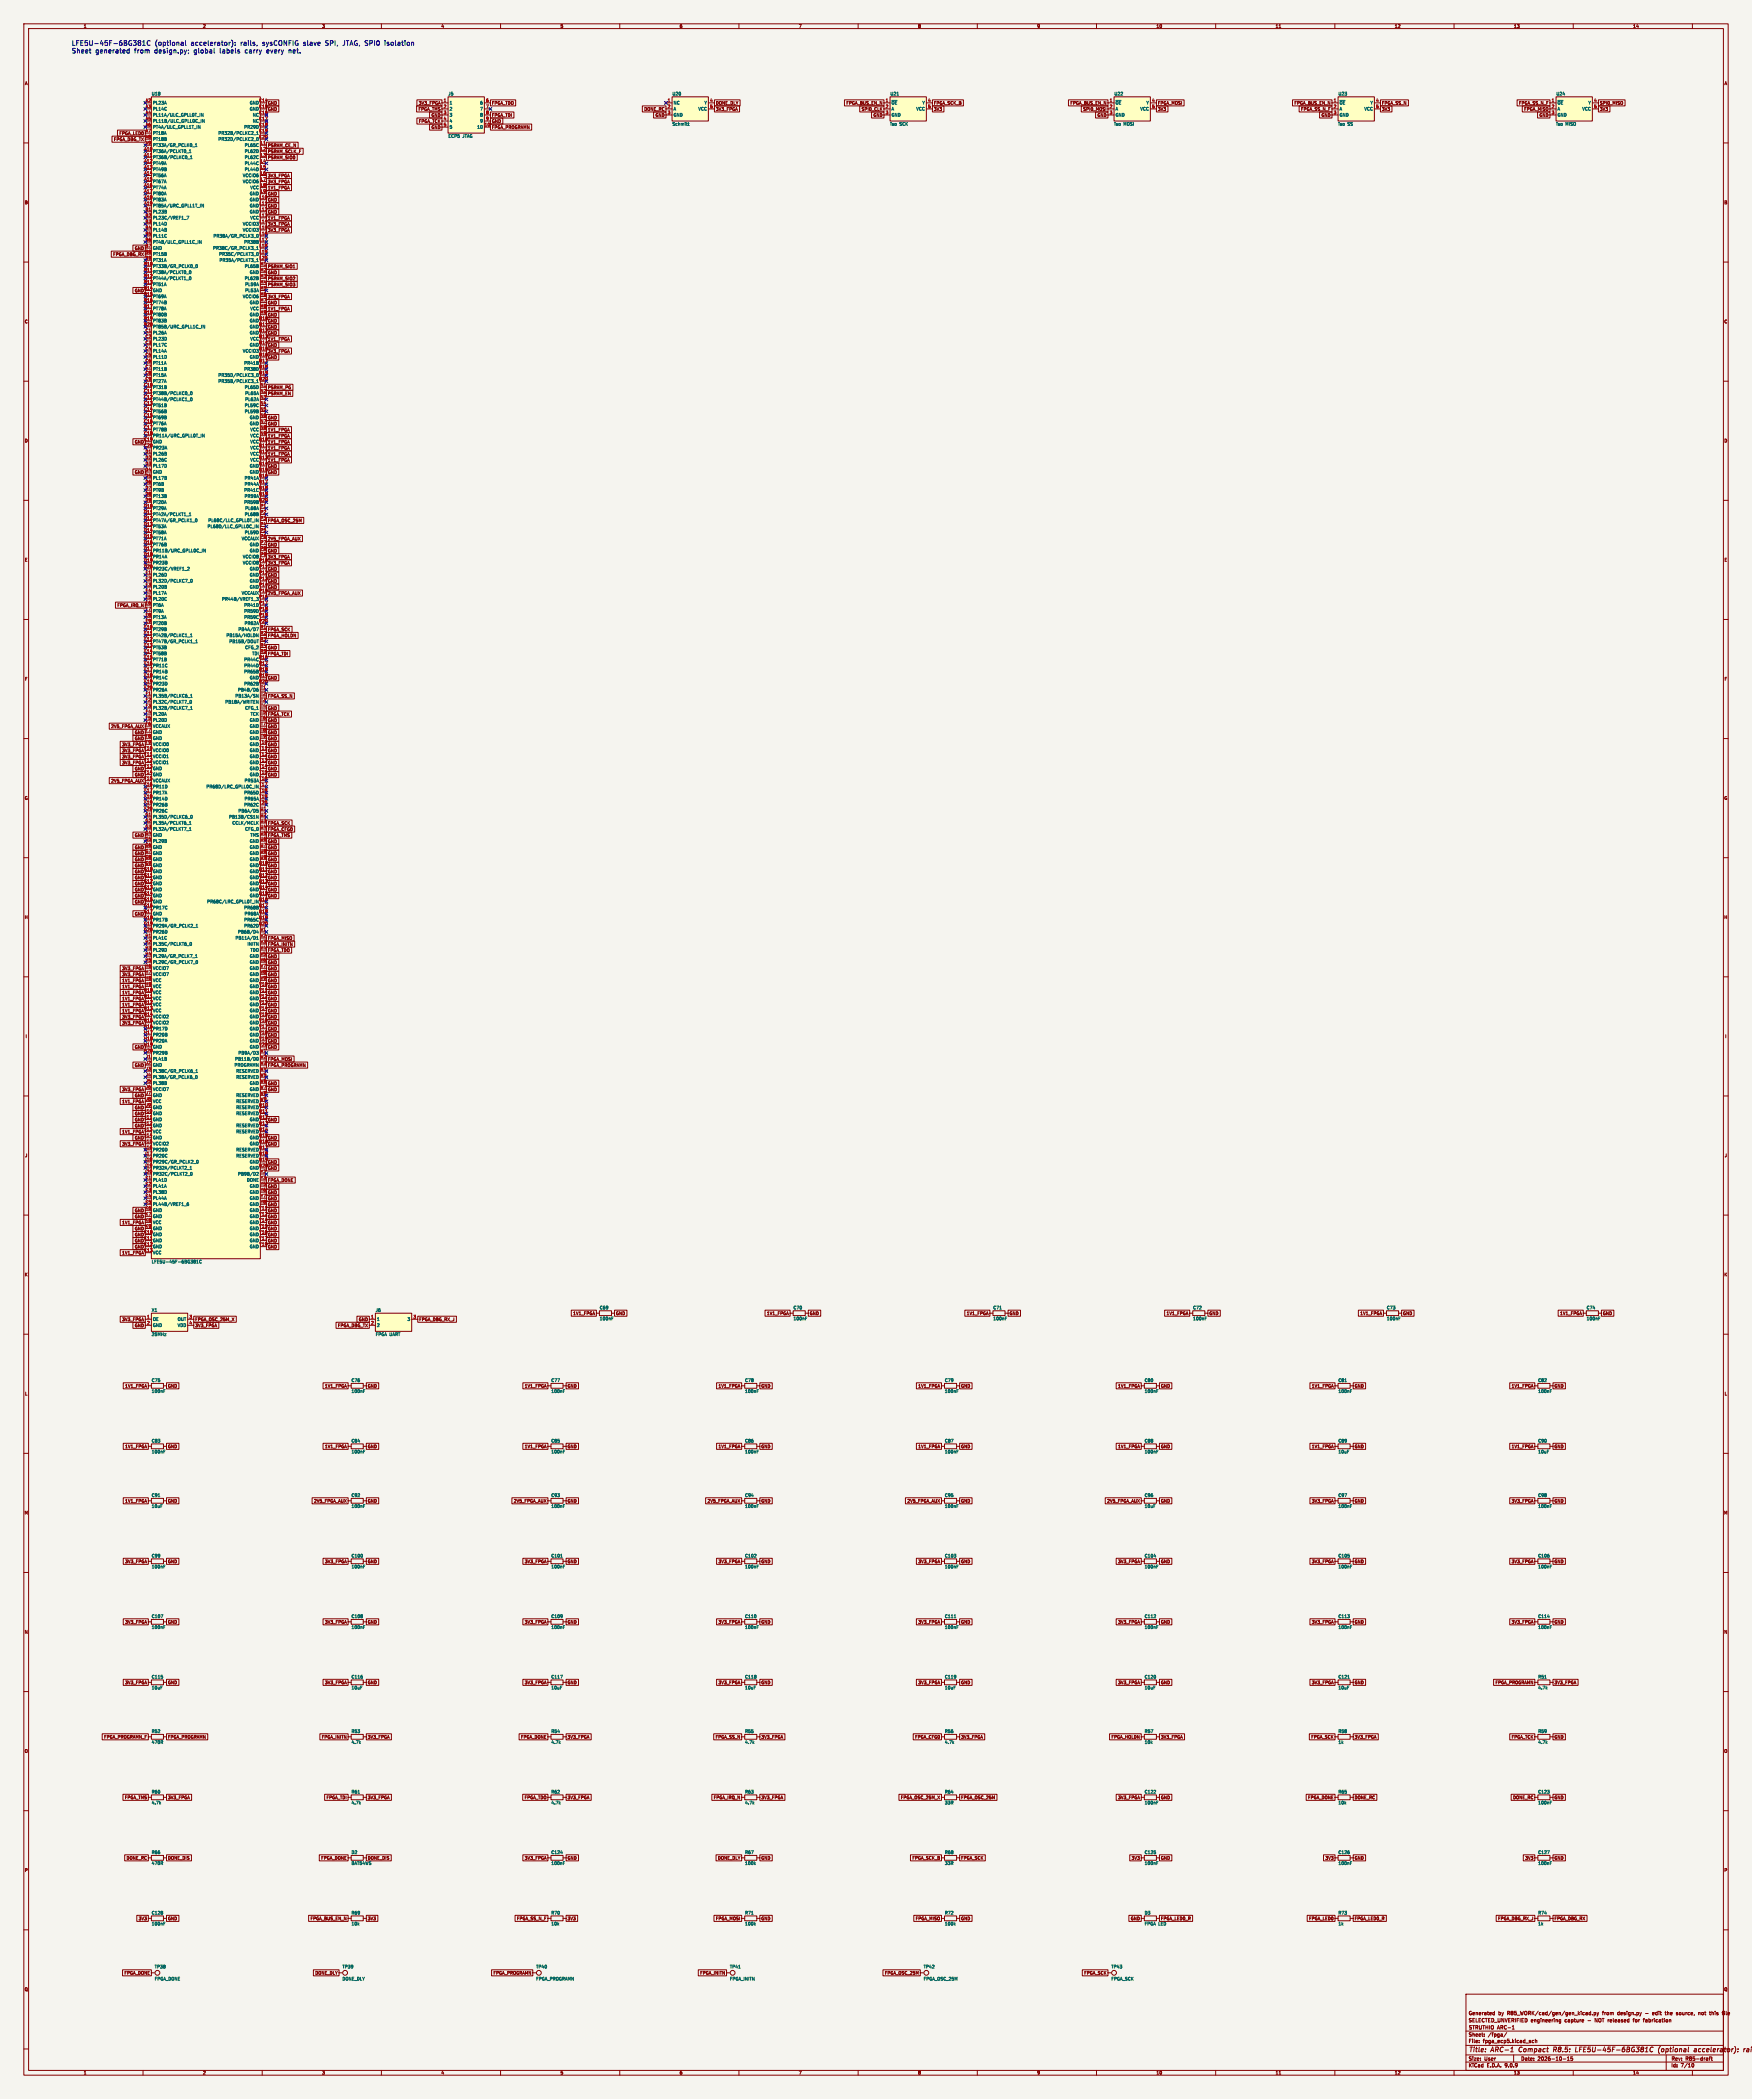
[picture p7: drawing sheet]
<svg xmlns="http://www.w3.org/2000/svg" width="735mm" height="881mm" viewBox="0 0 735 881" stroke-linecap="round" stroke-linejoin="round" font-family="sans-serif">
<defs><g id="words">
<g font-size="2.8" fill="#0000c2">
<text x="30" y="19.4">LFE5U-45F-6BG381C</text>
<text x="30" y="22.6">Sheet</text>
<text x="39.9" y="22.6">generated</text>
<text x="56.2" y="22.6">from</text>
<text x="64.6" y="22.6">design.py;</text>
<text x="64.8" y="19.4">(optional</text>
<text x="79.9" y="19.4">accelerator):</text>
<text x="81.2" y="22.6">global</text>
<text x="92.1" y="22.6">labels</text>
<text x="100.7" y="19.4">rails,</text>
<text x="102.7" y="22.6">carry</text>
<text x="109.9" y="19.4">sysCONFIG</text>
<text x="111.8" y="22.6">every</text>
<text x="121.1" y="22.6">net.</text>
<text x="127.1" y="19.4">slave</text>
<text x="136.4" y="19.4">SPI,</text>
<text x="143.8" y="19.4">JTAG, SPI0</text>
<text x="161.5" y="19.4">isolation</text>
</g>
<g font-size="2.8" fill="#840000">
<text x="616" y="861.9">Title:</text>
<text x="625.7" y="861.9">ARC-1</text>
<text x="638.1" y="861.9">Compact</text>
<text x="653.4" y="861.9">R8.5:</text>
<text x="663.4" y="861.9">LFE5U-45F-6BG381C</text>
<text x="699" y="861.9">(optional</text>
<text x="714.8" y="861.9">accelerator):</text>
</g>
<g font-size="2.1" fill="#840000">
<text x="616" y="846">Generated</text>
<text x="628.5" y="846">by</text>
<text x="632.3" y="846">R85_WORK/cad/gen/gen_kicad.py</text>
<text x="672.4" y="846">from</text>
<text x="678.8" y="846">design.py</text>
<text x="690.6" y="846">-</text>
<text x="693.8" y="846">edit</text>
<text x="699.3" y="846">the</text>
<text x="704.1" y="846">source,</text>
<text x="713.6" y="846">not</text>
<text x="718.4" y="846">this</text>
<text x="723.9" y="846">file</text>
<text x="616" y="849">SELECTED_UNVERIFIED engineering</text>
<text x="656.5" y="849">capture</text>
<text x="669.3" y="849">NOT released</text>
<text x="685.7" y="849">for</text>
<text x="690.2" y="849">fabrication</text>
<text x="616" y="857.7">File:</text>
<text x="616" y="855">Sheet:</text>
<text x="616" y="852.2">STRUTHIO</text>
<text x="622.1" y="857.7">fpga_ecp5.kicad_sch</text>
<text x="624.2" y="855">/fpga/</text>
<text x="628.4" y="852.2">ARC-1</text>
<text x="616" y="867.9">KiCad</text>
<text x="616" y="865.1">Size:</text>
<text x="622.7" y="865.1">User</text>
<text x="623.7" y="867.9">E.D.A.</text>
<text x="631.3" y="867.9">9.0.9</text>
<text x="638" y="865.1">Date:</text>
<text x="645" y="865.1">2026-10-15</text>
<text x="701" y="865.3">Rev:</text>
<text x="701" y="867.9">Id:</text>
<text x="705.1" y="867.9">7/10</text>
<text x="707.4" y="865.3">R85-draft</text>
</g>
<g font-size="1.8" fill="#840000">
<text x="35" y="11.9">1</text>
<text x="85" y="11.9">2</text>
<text x="135" y="11.9">3</text>
<text x="185" y="11.9">4</text>
<text x="235" y="11.9">5</text>
<text x="285" y="11.9">6</text>
<text x="335" y="11.9">7</text>
<text x="385" y="11.9">8</text>
<text x="435" y="11.9">9</text>
<text x="485" y="11.9">10</text>
<text x="535" y="11.9">11</text>
<text x="585" y="11.9">12</text>
<text x="635" y="11.9">13</text>
<text x="685" y="11.9">14</text>
<text x="10.3" y="35.9">A</text>
<text x="723.3" y="35.9">A</text>
<text x="112.2" y="44.1">GND</text>
<text x="112.2" y="46.7">GND</text>
<text x="175.4" y="46.7">FPGA_TMS</text>
<text x="175.5" y="44.1">3V3_FPGA</text>
<text x="206.2" y="44.1">FPGA_TDO</text>
<text x="270.1" y="46.7">DONE_RC</text>
<text x="300.2" y="46.7">3V3_FPGA</text>
<text x="300.2" y="44.1">DONE_DLY</text>
<text x="354.9" y="44.1">FPGA_BUS_EN_N</text>
<text x="361.3" y="46.7">SPI0_CLK</text>
<text x="391.6" y="44.1">FPGA_SCK_B</text>
<text x="391.6" y="46.7">3V3</text>
<text x="448.9" y="44.1">FPGA_BUS_EN_N</text>
<text x="454.3" y="46.7">SPI0_MOSI</text>
<text x="485.6" y="44.1">FPGA_MOSI</text>
<text x="485.6" y="46.7">3V3</text>
<text x="542.9" y="44.1">FPGA_BUS_EN_N</text>
<text x="545.7" y="46.7">FPGA_SS_N_F</text>
<text x="579.6" y="44.1">FPGA_SS_N</text>
<text x="579.6" y="46.7">3V3</text>
<text x="637.1" y="44.1">FPGA_SS_N_F</text>
<text x="639.3" y="46.7">FPGA_MISO</text>
<text x="671" y="46.7">3V3</text>
<text x="671" y="44.1">SPI0_MISO</text>
<text x="175.5" y="51.8">FPGA_TCK</text>
<text x="180.9" y="49.2">GND</text>
<text x="206.2" y="51.8">GND</text>
<text x="206.2" y="49.2">FPGA_TDI</text>
<text x="274.8" y="49.2">GND</text>
<text x="366.3" y="49.2">GND</text>
<text x="460.3" y="49.2">GND</text>
<text x="554.2" y="49.2">GND</text>
<text x="645.7" y="49.2">GND</text>
<text x="47.6" y="59.4">FPGA_DBG_TX</text>
<text x="49.9" y="56.8">FPGA_LED0</text>
<text x="180.9" y="54.3">GND</text>
<text x="206.2" y="54.3">FPGA_PROGRAMN</text>
<text x="112.2" y="64.5">PSRAM_SCLK_F</text>
<text x="112.2" y="61.9">PSRAM_CE_N</text>
<text x="112.2" y="67">PSRAM_SIO0</text>
<text x="112.2" y="77.2">3V3_FPGA</text>
<text x="112.2" y="74.6">3V3_FPGA</text>
<text x="112.2" y="79.7">1V1_FPGA</text>
<text x="112.2" y="82.2">GND</text>
<text x="10.3" y="85.9">B</text>
<text x="112.2" y="84.8">GND</text>
<text x="112.2" y="87.3">GND</text>
<text x="112.2" y="89.9">GND</text>
<text x="723.3" y="85.9">B</text>
<text x="112.2" y="92.4">1V1_FPGA</text>
<text x="112.2" y="94.9">3V3_FPGA</text>
<text x="112.2" y="97.5">3V3_FPGA</text>
<text x="47.3" y="107.6">FPGA_DBG_RX</text>
<text x="56.4" y="105.1">GND</text>
<text x="112.2" y="112.7">PSRAM_SIO1</text>
<text x="112.2" y="115.3">GND</text>
<text x="112.2" y="117.8">PSRAM_SIO2</text>
<text x="56.4" y="122.9">GND</text>
<text x="60.3" y="121.7">B14</text>
<text x="60.3" y="124.2">B15</text>
<text x="112.2" y="120.3">PSRAM_SIO3</text>
<text x="112.2" y="125.4">3V3_FPGA</text>
<text x="112.2" y="128">GND</text>
<text x="112.2" y="130.5">1V1_FPGA</text>
<text x="10.3" y="135.9">C</text>
<text x="112.2" y="133">GND</text>
<text x="112.2" y="135.6">GND</text>
<text x="723.3" y="135.9">C</text>
<text x="112.2" y="138.1">GND</text>
<text x="112.2" y="140.7">GND</text>
<text x="112.2" y="143.2">1V1_FPGA</text>
<text x="112.2" y="145.7">GND</text>
<text x="112.2" y="148.3">3V3_FPGA</text>
<text x="112.2" y="150.8">GND</text>
<text x="112.2" y="163.5">PSRAM_PG</text>
<text x="112.2" y="166.1">PSRAM_EN</text>
<text x="112.2" y="176.2">GND</text>
<text x="112.2" y="178.8">GND</text>
<text x="10.3" y="185.9">D</text>
<text x="60.3" y="185.2">C19</text>
<text x="112.2" y="183.8">1V1_FPGA</text>
<text x="112.2" y="181.3">1V1_FPGA</text>
<text x="723.3" y="185.9">D</text>
<text x="56.4" y="186.4">GND</text>
<text x="60.3" y="187.7">C20</text>
<text x="112.2" y="186.4">1V1_FPGA</text>
<text x="112.2" y="188.9">1V1_FPGA</text>
<text x="112.2" y="191.5">1V1_FPGA</text>
<text x="112.2" y="196.5">GND</text>
<text x="112.2" y="194">1V1_FPGA</text>
<text x="56.4" y="199.1">GND</text>
<text x="112.2" y="199.1">GND</text>
<text x="112.2" y="219.4">FPGA_OSC_25M</text>
<text x="112.2" y="227">2V5_FPGA_AUX</text>
<text x="112.2" y="229.6">GND</text>
<text x="112.2" y="232.1">GND</text>
<text x="10.3" y="235.9">E</text>
<text x="112.2" y="234.6">3V3_FPGA</text>
<text x="112.2" y="237.2">3V3_FPGA</text>
<text x="112.2" y="239.7">GND</text>
<text x="723.3" y="235.9">E</text>
<text x="112.2" y="242.3">GND</text>
<text x="112.2" y="244.8">GND</text>
<text x="112.2" y="247.3">GND</text>
<text x="112.2" y="249.9">2V5_FPGA_AUX</text>
<text x="49.1" y="255">FPGA_IRQ_N</text>
<text x="112.2" y="267.7">FPGA_HOLDN</text>
<text x="112.2" y="265.1">FPGA_SCK</text>
<text x="112.2" y="272.7">GND</text>
<text x="112.2" y="275.3">FPGA_TDI</text>
<text x="10.3" y="285.9">F</text>
<text x="112.2" y="285.4">GND</text>
<text x="723.3" y="285.9">F</text>
<text x="112.2" y="293.1">FPGA_SS_N</text>
<text x="112.2" y="298.1">GND</text>
<text x="46.5" y="305.8">2V5_FPGA_AUX</text>
<text x="112.2" y="305.8">GND</text>
<text x="112.2" y="303.2">GND</text>
<text x="112.2" y="300.7">FPGA_TCK</text>
<text x="56.4" y="310.8">GND</text>
<text x="56.4" y="308.3">GND</text>
<text x="112.2" y="310.8">GND</text>
<text x="112.2" y="308.3">GND</text>
<text x="51.1" y="315.9">3V3_FPGA</text>
<text x="51.1" y="313.4">3V3_FPGA</text>
<text x="112.2" y="315.9">GND</text>
<text x="112.2" y="313.4">GND</text>
<text x="51.1" y="321">3V3_FPGA</text>
<text x="51.1" y="318.5">3V3_FPGA</text>
<text x="56.4" y="323.5">GND</text>
<text x="60.4" y="322.3">F13</text>
<text x="112.2" y="321">GND</text>
<text x="112.2" y="323.5">GND</text>
<text x="112.2" y="318.5">GND</text>
<text x="46.5" y="328.6">2V5_FPGA_AUX</text>
<text x="56.4" y="326.1">GND</text>
<text x="60.4" y="324.9">F14</text>
<text x="112.2" y="326.1">GND</text>
<text x="10.3" y="335.9">G</text>
<text x="723.3" y="335.9">G</text>
<text x="112.2" y="346.4">FPGA_SCK</text>
<text x="56.4" y="351.5">GND</text>
<text x="112.2" y="351.5">FPGA_TMS</text>
<text x="112.2" y="348.9">FPGA_CFG0</text>
<text x="56.4" y="359.1">GND</text>
<text x="56.4" y="356.6">GND</text>
<text x="112.2" y="359.1">GND</text>
<text x="112.2" y="354">GND</text>
<text x="112.2" y="356.6">GND</text>
<text x="56.4" y="364.2">GND</text>
<text x="56.4" y="361.6">GND</text>
<text x="60.3" y="365.5">G10</text>
<text x="112.2" y="364.2">GND</text>
<text x="112.2" y="361.6">GND</text>
<text x="56.4" y="371.8">GND</text>
<text x="56.4" y="369.3">GND</text>
<text x="56.4" y="366.7">GND</text>
<text x="60.3" y="368">G11</text>
<text x="60.3" y="370.6">G12</text>
<text x="112.2" y="366.7">GND</text>
<text x="112.2" y="369.3">GND</text>
<text x="112.2" y="371.8">GND</text>
<text x="56.4" y="376.9">GND</text>
<text x="56.4" y="374.3">GND</text>
<text x="60.3" y="373.1">G13</text>
<text x="60.3" y="375.7">G14</text>
<text x="112.2" y="374.3">GND</text>
<text x="112.2" y="376.9">GND</text>
<text x="56.4" y="379.4">GND</text>
<text x="60.3" y="378.2">G15</text>
<text x="60.3" y="380.7">G16</text>
<text x="60.3" y="383.3">G17</text>
<text x="10.2" y="385.9">H</text>
<text x="56.4" y="384.5">GND</text>
<text x="60.3" y="385.8">G18</text>
<text x="723.2" y="385.9">H</text>
<text x="112.2" y="394.7">FPGA_MISO</text>
<text x="112.2" y="399.7">FPGA_TDO</text>
<text x="112.2" y="397.2">FPGA_INITN</text>
<text x="51.1" y="407.4">3V3_FPGA</text>
<text x="112.2" y="402.3">GND</text>
<text x="112.2" y="404.8">GND</text>
<text x="112.2" y="407.4">GND</text>
<text x="51.1" y="412.4">1V1_FPGA</text>
<text x="51.1" y="409.9">3V3_FPGA</text>
<text x="112.2" y="409.9">GND</text>
<text x="112.2" y="412.4">GND</text>
<text x="51.1" y="415">1V1_FPGA</text>
<text x="51.1" y="417.5">1V1_FPGA</text>
<text x="112.2" y="415">GND</text>
<text x="112.2" y="417.5">GND</text>
<text x="51.1" y="425.1">1V1_FPGA</text>
<text x="51.1" y="422.6">1V1_FPGA</text>
<text x="51.1" y="420.1">1V1_FPGA</text>
<text x="112.2" y="425.1">GND</text>
<text x="112.2" y="422.6">GND</text>
<text x="112.2" y="420.1">GND</text>
<text x="51.1" y="430.2">3V3_FPGA</text>
<text x="51.1" y="427.7">3V3_FPGA</text>
<text x="112.2" y="427.7">GND</text>
<text x="112.2" y="430.2">GND</text>
<text x="10.6" y="435.9">I</text>
<text x="112.2" y="432.8">GND</text>
<text x="112.2" y="435.3">GND</text>
<text x="112.2" y="437.8">GND</text>
<text x="723.6" y="435.9">I</text>
<text x="56.4" y="440.4">GND</text>
<text x="60.3" y="439.2">H19</text>
<text x="60.3" y="441.7">H20</text>
<text x="112.2" y="440.4">GND</text>
<text x="56.4" y="448">GND</text>
<text x="112.2" y="448">FPGA_PROGRAMN</text>
<text x="112.2" y="445.5">FPGA_MOSI</text>
<text x="112.2" y="455.6">GND</text>
<text x="51.1" y="458.2">3V3_FPGA</text>
<text x="56.4" y="460.7">GND</text>
<text x="112.2" y="458.2">GND</text>
<text x="51.1" y="463.2">1V1_FPGA</text>
<text x="56.4" y="465.8">GND</text>
<text x="60.4" y="467.1">J10</text>
<text x="56.4" y="473.4">GND</text>
<text x="56.4" y="470.9">GND</text>
<text x="56.4" y="468.3">GND</text>
<text x="60.4" y="469.6">J11</text>
<text x="60.4" y="472.2">J12</text>
<text x="108.5" y="469.6">W12</text>
<text x="112.2" y="470.9">GND</text>
<text x="51.1" y="475.9">1V1_FPGA</text>
<text x="56.4" y="478.5">GND</text>
<text x="60.4" y="474.7">J13</text>
<text x="60.4" y="477.3">J14</text>
<text x="60.4" y="479.8">J15</text>
<text x="108.5" y="477.3">W15</text>
<text x="108.5" y="479.8">W16</text>
<text x="112.2" y="478.5">GND</text>
<text x="10.4" y="485.9">J</text>
<text x="51.1" y="481">3V3_FPGA</text>
<text x="112.2" y="481">GND</text>
<text x="723.4" y="485.9">J</text>
<text x="108.5" y="487.4">W19</text>
<text x="108.5" y="490">W20</text>
<text x="112.2" y="488.6">GND</text>
<text x="112.2" y="491.2">GND</text>
<text x="112.2" y="496.3">FPGA_DONE</text>
<text x="112.2" y="498.8">GND</text>
<text x="112.2" y="501.3">GND</text>
<text x="112.2" y="503.9">GND</text>
<text x="56.4" y="509">GND</text>
<text x="112.2" y="506.4">GND</text>
<text x="112.2" y="509">GND</text>
<text x="51.1" y="514">1V1_FPGA</text>
<text x="56.4" y="511.5">GND</text>
<text x="112.2" y="511.5">GND</text>
<text x="112.2" y="514">GND</text>
<text x="56.4" y="516.6">GND</text>
<text x="56.4" y="519.1">GND</text>
<text x="56.4" y="521.7">GND</text>
<text x="60.3" y="517.9">K10</text>
<text x="60.3" y="520.4">K11</text>
<text x="112.2" y="521.7">GND</text>
<text x="112.2" y="516.6">GND</text>
<text x="112.2" y="519.1">GND</text>
<text x="51.1" y="526.7">1V1_FPGA</text>
<text x="56.4" y="524.2">GND</text>
<text x="60.3" y="523">K12</text>
<text x="60.3" y="525.5">K13</text>
<text x="112.2" y="524.2">GND</text>
<text x="10.3" y="535.9">K</text>
<text x="723.3" y="535.9">K</text>
<text x="51.1" y="554.7">3V3_FPGA</text>
<text x="56.4" y="557.2">GND</text>
<text x="81.8" y="554.7">FPGA_OSC_25M_X</text>
<text x="81.8" y="557.2">3V3_FPGA</text>
<text x="141.6" y="557.2">FPGA_DBG_TX</text>
<text x="150.4" y="554.7">GND</text>
<text x="175.7" y="554.7">FPGA_DBG_RX_J</text>
<text x="240.3" y="552.1">1V1_FPGA</text>
<text x="258.3" y="552.1">GND</text>
<text x="321.6" y="552.1">1V1_FPGA</text>
<text x="339.6" y="552.1">GND</text>
<text x="405.4" y="552.1">1V1_FPGA</text>
<text x="423.4" y="552.1">GND</text>
<text x="489.2" y="552.1">1V1_FPGA</text>
<text x="507.2" y="552.1">GND</text>
<text x="570.5" y="552.1">1V1_FPGA</text>
<text x="588.5" y="552.1">GND</text>
<text x="654.3" y="552.1">1V1_FPGA</text>
<text x="672.3" y="552.1">GND</text>
<text x="10.4" y="585.9">L</text>
<text x="52.4" y="582.6">1V1_FPGA</text>
<text x="70.3" y="582.6">GND</text>
<text x="136.2" y="582.6">1V1_FPGA</text>
<text x="154.1" y="582.6">GND</text>
<text x="220" y="582.6">1V1_FPGA</text>
<text x="238" y="582.6">GND</text>
<text x="301.3" y="582.6">1V1_FPGA</text>
<text x="319.2" y="582.6">GND</text>
<text x="385.1" y="582.6">1V1_FPGA</text>
<text x="403.1" y="582.6">GND</text>
<text x="468.9" y="582.6">1V1_FPGA</text>
<text x="486.9" y="582.6">GND</text>
<text x="550.2" y="582.6">1V1_FPGA</text>
<text x="568.2" y="582.6">GND</text>
<text x="634" y="582.6">1V1_FPGA</text>
<text x="652" y="582.6">GND</text>
<text x="723.4" y="585.9">L</text>
<text x="52.4" y="608">1V1_FPGA</text>
<text x="70.3" y="608">GND</text>
<text x="136.2" y="608">1V1_FPGA</text>
<text x="154.1" y="608">GND</text>
<text x="220" y="608">1V1_FPGA</text>
<text x="238" y="608">GND</text>
<text x="301.3" y="608">1V1_FPGA</text>
<text x="319.2" y="608">GND</text>
<text x="385.1" y="608">1V1_FPGA</text>
<text x="403.1" y="608">GND</text>
<text x="468.9" y="608">1V1_FPGA</text>
<text x="486.9" y="608">GND</text>
<text x="550.2" y="608">1V1_FPGA</text>
<text x="568.2" y="608">GND</text>
<text x="634" y="608">1V1_FPGA</text>
<text x="652" y="608">GND</text>
<text x="10.2" y="635.9">M</text>
<text x="52.4" y="630.9">1V1_FPGA</text>
<text x="70.3" y="630.9">GND</text>
<text x="131.6" y="630.9">2V5_FPGA_AUX</text>
<text x="154.1" y="630.9">GND</text>
<text x="215.4" y="630.9">2V5_FPGA_AUX</text>
<text x="238" y="630.9">GND</text>
<text x="296.7" y="630.9">2V5_FPGA_AUX</text>
<text x="319.2" y="630.9">GND</text>
<text x="380.5" y="630.9">2V5_FPGA_AUX</text>
<text x="403.1" y="630.9">GND</text>
<text x="464.3" y="630.9">2V5_FPGA_AUX</text>
<text x="486.9" y="630.9">GND</text>
<text x="550.2" y="630.9">3V3_FPGA</text>
<text x="568.2" y="630.9">GND</text>
<text x="634" y="630.9">3V3_FPGA</text>
<text x="652" y="630.9">GND</text>
<text x="723.2" y="635.9">M</text>
<text x="52.4" y="656.3">3V3_FPGA</text>
<text x="70.3" y="656.3">GND</text>
<text x="136.2" y="656.3">3V3_FPGA</text>
<text x="154.1" y="656.3">GND</text>
<text x="220" y="656.3">3V3_FPGA</text>
<text x="238" y="656.3">GND</text>
<text x="301.3" y="656.3">3V3_FPGA</text>
<text x="319.2" y="656.3">GND</text>
<text x="385.1" y="656.3">3V3_FPGA</text>
<text x="403.1" y="656.3">GND</text>
<text x="468.9" y="656.3">3V3_FPGA</text>
<text x="486.9" y="656.3">GND</text>
<text x="550.2" y="656.3">3V3_FPGA</text>
<text x="568.2" y="656.3">GND</text>
<text x="634" y="656.3">3V3_FPGA</text>
<text x="652" y="656.3">GND</text>
<text x="52.4" y="681.7">3V3_FPGA</text>
<text x="70.3" y="681.7">GND</text>
<text x="136.2" y="681.7">3V3_FPGA</text>
<text x="154.1" y="681.7">GND</text>
<text x="220" y="681.7">3V3_FPGA</text>
<text x="238" y="681.7">GND</text>
<text x="301.3" y="681.7">3V3_FPGA</text>
<text x="319.2" y="681.7">GND</text>
<text x="385.1" y="681.7">3V3_FPGA</text>
<text x="403.1" y="681.7">GND</text>
<text x="468.9" y="681.7">3V3_FPGA</text>
<text x="486.9" y="681.7">GND</text>
<text x="550.2" y="681.7">3V3_FPGA</text>
<text x="568.2" y="681.7">GND</text>
<text x="634" y="681.7">3V3_FPGA</text>
<text x="652" y="681.7">GND</text>
<text x="10.2" y="685.9">N</text>
<text x="723.2" y="685.9">N</text>
<text x="52.4" y="707.1">3V3_FPGA</text>
<text x="70.3" y="707.1">GND</text>
<text x="136.2" y="707.1">3V3_FPGA</text>
<text x="154.1" y="707.1">GND</text>
<text x="220" y="707.1">3V3_FPGA</text>
<text x="238" y="707.1">GND</text>
<text x="301.3" y="707.1">3V3_FPGA</text>
<text x="319.2" y="707.1">GND</text>
<text x="385.1" y="707.1">3V3_FPGA</text>
<text x="403.1" y="707.1">GND</text>
<text x="468.9" y="707.1">3V3_FPGA</text>
<text x="486.9" y="707.1">GND</text>
<text x="550.2" y="707.1">3V3_FPGA</text>
<text x="568.2" y="707.1">GND</text>
<text x="627.2" y="707.1">FPGA_PROGRAMN</text>
<text x="652" y="707.1">3V3_FPGA</text>
<text x="43.5" y="729.9">FPGA_PROGRAMN_F</text>
<text x="70.3" y="729.9">FPGA_PROGRAMN</text>
<text x="134.8" y="729.9">FPGA_INITN</text>
<text x="154.1" y="729.9">3V3_FPGA</text>
<text x="218.4" y="729.9">FPGA_DONE</text>
<text x="238" y="729.9">3V3_FPGA</text>
<text x="300.1" y="729.9">FPGA_SS_N</text>
<text x="319.2" y="729.9">3V3_FPGA</text>
<text x="383.8" y="729.9">FPGA_CFG0</text>
<text x="403.1" y="729.9">3V3_FPGA</text>
<text x="466.1" y="729.9">FPGA_HOLDN</text>
<text x="486.9" y="729.9">3V3_FPGA</text>
<text x="550" y="729.9">FPGA_SCK</text>
<text x="568.2" y="729.9">3V3_FPGA</text>
<text x="634" y="729.9">FPGA_TCK</text>
<text x="652" y="729.9">GND</text>
<text x="10.2" y="735.9">O</text>
<text x="723.2" y="735.9">O</text>
<text x="52.2" y="755.3">FPGA_TMS</text>
<text x="70.3" y="755.3">3V3_FPGA</text>
<text x="136.8" y="755.3">FPGA_TDI</text>
<text x="154.1" y="755.3">3V3_FPGA</text>
<text x="219.9" y="755.3">FPGA_TDO</text>
<text x="238" y="755.3">3V3_FPGA</text>
<text x="299.3" y="755.3">FPGA_IRQ_N</text>
<text x="319.2" y="755.3">3V3_FPGA</text>
<text x="377.8" y="755.3">FPGA_OSC_25M_X</text>
<text x="403.1" y="755.3">FPGA_OSC_25M</text>
<text x="468.9" y="755.3">3V3_FPGA</text>
<text x="486.9" y="755.3">GND</text>
<text x="548.6" y="755.3">FPGA_DONE</text>
<text x="568.2" y="755.3">DONE_RC</text>
<text x="634.6" y="755.3">DONE_RC</text>
<text x="652" y="755.3">GND</text>
<text x="10.3" y="785.9">P</text>
<text x="53" y="780.7">DONE_RC</text>
<text x="70.3" y="780.7">DONE_DIS</text>
<text x="134.6" y="780.7">FPGA_DONE</text>
<text x="154.1" y="780.7">DONE_DIS</text>
<text x="220" y="780.7">3V3_FPGA</text>
<text x="238" y="780.7">GND</text>
<text x="301" y="780.7">DONE_DLY</text>
<text x="319.2" y="780.7">GND</text>
<text x="382.6" y="780.7">FPGA_SCK_B</text>
<text x="403.1" y="780.7">FPGA_SCK</text>
<text x="474.6" y="780.7">3V3</text>
<text x="486.9" y="780.7">GND</text>
<text x="555.9" y="780.7">3V3</text>
<text x="568.2" y="780.7">GND</text>
<text x="639.7" y="780.7">3V3</text>
<text x="652" y="780.7">GND</text>
<text x="723.3" y="785.9">P</text>
<text x="58" y="806.1">3V3</text>
<text x="70.3" y="806.1">GND</text>
<text x="130.1" y="806.1">FPGA_BUS_EN_N</text>
<text x="154.1" y="806.1">3V3</text>
<text x="216.7" y="806.1">FPGA_SS_N_F</text>
<text x="238" y="806.1">3V3</text>
<text x="300.2" y="806.1">FPGA_MOSI</text>
<text x="319.2" y="806.1">GND</text>
<text x="384" y="806.1">FPGA_MISO</text>
<text x="403.1" y="806.1">GND</text>
<text x="474.2" y="806.1">GND</text>
<text x="486.9" y="806.1">FPGA_LED0_R</text>
<text x="549" y="806.1">FPGA_LED0</text>
<text x="568.2" y="806.1">FPGA_LED0_R</text>
<text x="628.3" y="806.1">FPGA_DBG_RX_J</text>
<text x="652" y="806.1">FPGA_DBG_RX</text>
<text x="52.1" y="829">FPGA_DONE</text>
<text x="132.1" y="829">DONE_DLY</text>
<text x="206.9" y="829">FPGA_PROGRAMN</text>
<text x="293.6" y="829">FPGA_INITN</text>
<text x="371.1" y="829">FPGA_OSC_25M</text>
<text x="454.7" y="829">FPGA_SCK</text>
<text x="10.2" y="835.9">Q</text>
<text x="723.2" y="835.9">Q</text>
<text x="35" y="870.9">1</text>
<text x="85" y="870.9">2</text>
<text x="135" y="870.9">3</text>
<text x="185" y="870.9">4</text>
<text x="235" y="870.9">5</text>
<text x="285" y="870.9">6</text>
<text x="335" y="870.9">7</text>
<text x="385" y="870.9">8</text>
<text x="435" y="870.9">9</text>
<text x="485" y="870.9">10</text>
<text x="535" y="870.9">11</text>
<text x="585" y="870.9">12</text>
<text x="635" y="870.9">13</text>
<text x="685" y="870.9">14</text>
</g>
<g font-size="1.8" fill="#006464">
<text x="63.5" y="40.2">U18</text>
<text x="188" y="40.2">J5</text>
<text x="281.9" y="40.2">U20</text>
<text x="373.4" y="40.2">U21</text>
<text x="467.4" y="40.2">U22</text>
<text x="561.3" y="40.2">U23</text>
<text x="652.8" y="40.2">U24</text>
<text x="64" y="44">PL23A</text>
<text x="64" y="46.6">PL14C</text>
<text x="104.6" y="44">GND</text>
<text x="104.6" y="46.6">GND</text>
<text x="188.5" y="44">1</text>
<text x="188.5" y="46.6">2</text>
<text x="201.3" y="44">6</text>
<text x="201.3" y="46.6">7</text>
<text x="282.4" y="44">NC</text>
<text x="282.4" y="46.6">A</text>
<text x="292.8" y="46.6">VCC</text>
<text x="295.4" y="44">Y</text>
<text x="373.9" y="44">~{OE}</text>
<text x="373.9" y="46.6">A</text>
<text x="384.3" y="46.6">VCC</text>
<text x="386.8" y="44">Y</text>
<text x="467.9" y="44">~{OE}</text>
<text x="467.9" y="46.6">A</text>
<text x="478.3" y="46.6">VCC</text>
<text x="480.8" y="44">Y</text>
<text x="561.8" y="44">~{OE}</text>
<text x="561.8" y="46.6">A</text>
<text x="572.2" y="46.6">VCC</text>
<text x="574.8" y="44">Y</text>
<text x="653.3" y="44">~{OE}</text>
<text x="653.3" y="46.6">A</text>
<text x="663.7" y="46.6">VCC</text>
<text x="666.2" y="44">Y</text>
<text x="64" y="49.1">PL11A/ULC_GPLL0T_IN</text>
<text x="64" y="51.7">PL11B/ULC_GPLL0C_IN</text>
<text x="105.9" y="49.1">NC</text>
<text x="105.9" y="51.7">NC</text>
<text x="188.5" y="49.1">3</text>
<text x="188.5" y="51.7">4</text>
<text x="201.3" y="49.1">8</text>
<text x="201.3" y="51.7">9</text>
<text x="281.9" y="52.9">Schmitt</text>
<text x="282.4" y="49.1">GND</text>
<text x="373.4" y="52.9">iso</text>
<text x="373.9" y="49.1">GND</text>
<text x="377.3" y="52.9">SCK</text>
<text x="467.4" y="52.9">iso</text>
<text x="467.9" y="49.1">GND</text>
<text x="471.3" y="52.9">MOSI</text>
<text x="561.3" y="52.9">iso</text>
<text x="561.8" y="49.1">GND</text>
<text x="565.3" y="52.9">SS</text>
<text x="652.8" y="52.9">iso</text>
<text x="653.3" y="49.1">GND</text>
<text x="656.7" y="52.9">MISO</text>
<text x="64" y="54.2">PT4A/ULC_GPLL1T_IN</text>
<text x="64" y="56.7">PT18A</text>
<text x="64" y="59.3">PT18B</text>
<text x="91.5" y="56.7">PR32B/PCLKC2_1</text>
<text x="91.5" y="59.3">PR32D/PCLKC2_0</text>
<text x="102.3" y="54.2">PR29D</text>
<text x="188" y="58">ECP5</text>
<text x="188.5" y="54.2">5</text>
<text x="194" y="58">JTAG</text>
<text x="200.1" y="54.2">10</text>
<text x="64" y="61.8">PT33A/GR_PCLK0_1</text>
<text x="64" y="64.4">PT36A/PCLKT0_1</text>
<text x="102.5" y="61.8">PL65C</text>
<text x="102.5" y="64.4">PL62D</text>
<text x="64" y="66.9">PT36B/PCLKC0_1</text>
<text x="64" y="69.4">PT49A</text>
<text x="64" y="72">PT49B</text>
<text x="102.5" y="66.9">PL62C</text>
<text x="102.5" y="69.4">PL44C</text>
<text x="102.5" y="72">PL44D</text>
<text x="64" y="74.5">PT56A</text>
<text x="64" y="77.1">PT67A</text>
<text x="101.7" y="74.5">VCCIO6</text>
<text x="101.7" y="77.1">VCCIO6</text>
<text x="64" y="79.6">PT74A</text>
<text x="64" y="82.1">PT80A</text>
<text x="104.6" y="82.1">GND</text>
<text x="104.9" y="79.6">VCC</text>
<text x="64" y="84.7">PT83A</text>
<text x="64" y="87.2">PT85A/URC_GPLL1T_IN</text>
<text x="64" y="89.8">PL23B</text>
<text x="104.6" y="84.7">GND</text>
<text x="104.6" y="87.2">GND</text>
<text x="104.6" y="89.8">GND</text>
<text x="64" y="92.3">PL23C/VREF1_7</text>
<text x="64" y="94.8">PL14D</text>
<text x="101.7" y="94.8">VCCIO3</text>
<text x="104.9" y="92.3">VCC</text>
<text x="64" y="97.4">PL14B</text>
<text x="64" y="99.9">PL11C</text>
<text x="89.4" y="99.9">PR38A/GR_PCLK3_0</text>
<text x="101.7" y="97.4">VCCIO3</text>
<text x="64" y="102.5">PT4B/ULC_GPLL1C_IN</text>
<text x="64" y="105">GND</text>
<text x="64" y="107.5">PT15B</text>
<text x="89.2" y="105">PR38C/GR_PCLK3_1</text>
<text x="91.8" y="107.5">PR35C/PCLKT3_0</text>
<text x="102.3" y="102.5">PR38B</text>
<text x="64" y="110.1">PT31A</text>
<text x="64" y="112.6">PT33B/GR_PCLK0_0</text>
<text x="91.9" y="110.1">PR35A/PCLKT3_1</text>
<text x="102.5" y="112.6">PL65B</text>
<text x="64" y="115.2">PT38A/PCLKT0_0</text>
<text x="64" y="117.7">PT44A/PCLKT1_0</text>
<text x="102.5" y="117.7">PL62B</text>
<text x="104.6" y="115.2">GND</text>
<text x="64" y="120.2">PT51A</text>
<text x="64" y="122.8">GND</text>
<text x="64" y="125.3">PT69A</text>
<text x="101.7" y="125.3">VCCIO6</text>
<text x="102.7" y="120.2">PL59A</text>
<text x="102.7" y="122.8">PL53A</text>
<text x="64" y="127.9">PT74B</text>
<text x="64" y="130.4">PT78A</text>
<text x="104.6" y="127.9">GND</text>
<text x="104.9" y="130.4">VCC</text>
<text x="64" y="132.9">PT80B</text>
<text x="64" y="135.5">PT83B</text>
<text x="104.6" y="132.9">GND</text>
<text x="104.6" y="135.5">GND</text>
<text x="64" y="138">PT85B/URC_GPLL1C_IN</text>
<text x="64" y="140.6">PL26A</text>
<text x="64" y="143.1">PL23D</text>
<text x="104.6" y="138">GND</text>
<text x="104.6" y="140.6">GND</text>
<text x="104.9" y="143.1">VCC</text>
<text x="64" y="145.6">PL17C</text>
<text x="64" y="148.2">PL14A</text>
<text x="101.7" y="148.2">VCCIO3</text>
<text x="104.6" y="145.6">GND</text>
<text x="64" y="150.7">PL11D</text>
<text x="64" y="153.3">PT11A</text>
<text x="64" y="155.8">PT11B</text>
<text x="102.3" y="153.3">PR41B</text>
<text x="102.3" y="155.8">PR38D</text>
<text x="104.6" y="150.7">GND</text>
<text x="64" y="158.3">PT15A</text>
<text x="64" y="160.9">PT27A</text>
<text x="91.5" y="158.3">PR35D/PCLKC3_0</text>
<text x="91.5" y="160.9">PR35B/PCLKC3_1</text>
<text x="64" y="163.4">PT31B</text>
<text x="64" y="166">PT38B/PCLKC0_0</text>
<text x="102.5" y="163.4">PL65D</text>
<text x="102.7" y="166">PL65A</text>
<text x="64" y="168.5">PT44B/PCLKC1_0</text>
<text x="64" y="171">PT51B</text>
<text x="64" y="173.6">PT56B</text>
<text x="102.5" y="171">PL59C</text>
<text x="102.5" y="173.6">PL59B</text>
<text x="102.7" y="168.5">PL62A</text>
<text x="64" y="176.1">PT69B</text>
<text x="64" y="178.7">PT76A</text>
<text x="104.6" y="176.1">GND</text>
<text x="104.6" y="178.7">GND</text>
<text x="64" y="181.2">PT78B</text>
<text x="64" y="183.7">PR11A/URC_GPLL0T_IN</text>
<text x="104.9" y="181.2">VCC</text>
<text x="104.9" y="183.7">VCC</text>
<text x="64" y="186.3">GND</text>
<text x="64" y="188.8">PR23A</text>
<text x="64" y="191.4">PL26B</text>
<text x="104.9" y="186.3">VCC</text>
<text x="104.9" y="188.8">VCC</text>
<text x="104.9" y="191.4">VCC</text>
<text x="64" y="193.9">PL26C</text>
<text x="64" y="196.4">PL17D</text>
<text x="104.6" y="196.4">GND</text>
<text x="104.9" y="193.9">VCC</text>
<text x="64" y="199">GND</text>
<text x="64" y="201.5">PL17B</text>
<text x="102.5" y="201.5">PR41A</text>
<text x="104.6" y="199">GND</text>
<text x="64" y="204.1">PT6B</text>
<text x="64" y="206.6">PT9B</text>
<text x="64" y="209.1">PT13B</text>
<text x="102.3" y="206.6">PR41C</text>
<text x="102.5" y="204.1">PR44A</text>
<text x="102.5" y="209.1">PR59A</text>
<text x="64" y="211.7">PT20A</text>
<text x="64" y="214.2">PT29A</text>
<text x="102.3" y="211.7">PR59B</text>
<text x="102.7" y="214.2">PL68A</text>
<text x="64" y="216.8">PT42A/PCLKT1_1</text>
<text x="64" y="219.3">PT47A/GR_PCLK1_0</text>
<text x="64" y="221.8">PT53A</text>
<text x="86.9" y="221.8">PL68D/LLC_GPLL0C_IN</text>
<text x="87.2" y="219.3">PL68C/LLC_GPLL0T_IN</text>
<text x="102.5" y="216.8">PL68B</text>
<text x="64" y="224.4">PT58A</text>
<text x="64" y="226.9">PT71A</text>
<text x="101.3" y="226.9">VCCAUX</text>
<text x="102.5" y="224.4">PL59D</text>
<text x="64" y="229.5">PT76B</text>
<text x="64" y="232">PR11B/URC_GPLL0C_IN</text>
<text x="104.6" y="229.5">GND</text>
<text x="104.6" y="232">GND</text>
<text x="64" y="234.5">PR14A</text>
<text x="64" y="237.1">PR23B</text>
<text x="64" y="239.6">PR23C/VREF1_2</text>
<text x="101.7" y="234.5">VCCIO8</text>
<text x="101.7" y="237.1">VCCIO8</text>
<text x="104.6" y="239.6">GND</text>
<text x="64" y="242.2">PL26D</text>
<text x="64" y="244.7">PL32D/PCLKC7_0</text>
<text x="104.6" y="242.2">GND</text>
<text x="104.6" y="244.7">GND</text>
<text x="64" y="247.2">PL20B</text>
<text x="64" y="249.8">PL17A</text>
<text x="101.3" y="249.8">VCCAUX</text>
<text x="104.6" y="247.2">GND</text>
<text x="64" y="252.3">PL20C</text>
<text x="64" y="254.9">PT6A</text>
<text x="64" y="257.4">PT9A</text>
<text x="93" y="252.3">PR44B/VREF1_3</text>
<text x="102.3" y="254.9">PR41D</text>
<text x="102.3" y="257.4">PR59D</text>
<text x="64" y="259.9">PT13A</text>
<text x="64" y="262.5">PT20B</text>
<text x="102.3" y="259.9">PR59C</text>
<text x="102.5" y="262.5">PR62A</text>
<text x="64" y="265">PT29B</text>
<text x="64" y="267.6">PT42B/PCLKC1_1</text>
<text x="94.8" y="267.6">PB15A/HOLDN</text>
<text x="99.9" y="265">PB4A/D7</text>
<text x="64" y="270.1">PT47B/GR_PCLK1_1</text>
<text x="64" y="272.6">PT53B</text>
<text x="64" y="275.2">PT58B</text>
<text x="96.1" y="270.1">PB15B/DOUT</text>
<text x="102.7" y="272.6">CFG_2</text>
<text x="105.7" y="275.2">TDI</text>
<text x="64" y="277.7">PT71B</text>
<text x="64" y="280.3">PR11C</text>
<text x="102.3" y="277.7">PR44C</text>
<text x="102.3" y="280.3">PR44D</text>
<text x="64" y="282.8">PR14B</text>
<text x="64" y="285.3">PR14C</text>
<text x="64" y="287.9">PR23D</text>
<text x="102.3" y="282.8">PR65B</text>
<text x="102.3" y="287.9">PR62B</text>
<text x="104.6" y="285.3">GND</text>
<text x="64" y="290.4">PR26A</text>
<text x="64" y="293">PL35B/PCLKC6_1</text>
<text x="98.6" y="293">PB13A/SN</text>
<text x="99.7" y="290.4">PB4B/D6</text>
<text x="64" y="295.5">PL32C/PCLKT7_0</text>
<text x="64" y="298">PL32B/PCLKC7_1</text>
<text x="94.4" y="295.5">PB18A/WRITEN</text>
<text x="102.7" y="298">CFG_1</text>
<text x="64" y="300.6">PL20A</text>
<text x="64" y="303.1">PL20D</text>
<text x="64" y="305.7">VCCAUX</text>
<text x="104.6" y="303.1">GND</text>
<text x="104.6" y="305.7">GND</text>
<text x="105" y="300.6">TCK</text>
<text x="64" y="308.2">GND</text>
<text x="64" y="310.7">GND</text>
<text x="104.6" y="308.2">GND</text>
<text x="104.6" y="310.7">GND</text>
<text x="64" y="313.3">VCCIO0</text>
<text x="64" y="315.8">VCCIO0</text>
<text x="104.6" y="313.3">GND</text>
<text x="104.6" y="315.8">GND</text>
<text x="64" y="318.4">VCCIO1</text>
<text x="64" y="320.9">VCCIO1</text>
<text x="64" y="323.4">GND</text>
<text x="104.6" y="318.4">GND</text>
<text x="104.6" y="320.9">GND</text>
<text x="104.6" y="323.4">GND</text>
<text x="64" y="326">GND</text>
<text x="64" y="328.5">VCCAUX</text>
<text x="102.5" y="328.5">PR53A</text>
<text x="104.6" y="326">GND</text>
<text x="64" y="331.1">PR11D</text>
<text x="64" y="333.6">PR17A</text>
<text x="86.4" y="331.1">PR68D/LRC_GPLL0C_IN</text>
<text x="102.3" y="333.6">PR65D</text>
<text x="64" y="336.1">PR14D</text>
<text x="64" y="338.7">PR26B</text>
<text x="64" y="341.2">PR26C</text>
<text x="99.9" y="341.2">PB6A/D5</text>
<text x="102.3" y="338.7">PR62C</text>
<text x="102.5" y="336.1">PR65A</text>
<text x="64" y="343.8">PL35D/PCLKC6_0</text>
<text x="64" y="346.3">PL35A/PCLKT6_1</text>
<text x="95.9" y="343.8">PB13B/CS1N</text>
<text x="97.3" y="346.3">CCLK/MCLK</text>
<text x="64" y="348.8">PL32A/PCLKT7_1</text>
<text x="64" y="351.4">GND</text>
<text x="64" y="353.9">PL29B</text>
<text x="102.7" y="348.8">CFG_0</text>
<text x="104.6" y="353.9">GND</text>
<text x="104.9" y="351.4">TMS</text>
<text x="64" y="356.5">GND</text>
<text x="64" y="359">GND</text>
<text x="104.6" y="356.5">GND</text>
<text x="104.6" y="359">GND</text>
<text x="64" y="361.5">GND</text>
<text x="64" y="364.1">GND</text>
<text x="104.6" y="361.5">GND</text>
<text x="104.6" y="364.1">GND</text>
<text x="64" y="366.6">GND</text>
<text x="64" y="369.2">GND</text>
<text x="64" y="371.7">GND</text>
<text x="104.6" y="366.6">GND</text>
<text x="104.6" y="369.2">GND</text>
<text x="104.6" y="371.7">GND</text>
<text x="64" y="374.2">GND</text>
<text x="64" y="376.8">GND</text>
<text x="104.6" y="374.2">GND</text>
<text x="104.6" y="376.8">GND</text>
<text x="64" y="379.3">GND</text>
<text x="64" y="381.9">PR17C</text>
<text x="86.7" y="379.3">PR68C/LRC_GPLL0T_IN</text>
<text x="102.3" y="381.9">PR68B</text>
<text x="64" y="384.4">GND</text>
<text x="64" y="386.9">PR17B</text>
<text x="64" y="389.5">PR29A/GR_PCLK2_1</text>
<text x="102.3" y="386.9">PR65C</text>
<text x="102.3" y="389.5">PR62D</text>
<text x="102.5" y="384.4">PR68A</text>
<text x="64" y="392">PR26D</text>
<text x="64" y="394.6">PL41C</text>
<text x="98.7" y="394.6">PB11A/D1</text>
<text x="99.7" y="392">PB6B/D4</text>
<text x="64" y="397.1">PL35C/PCLKT6_0</text>
<text x="64" y="399.6">PL29D</text>
<text x="103.7" y="397.1">INITN</text>
<text x="104.9" y="399.6">TDO</text>
<text x="64" y="402.2">PL29A/GR_PCLK7_1</text>
<text x="64" y="404.7">PL29C/GR_PCLK7_0</text>
<text x="64" y="407.3">VCCIO7</text>
<text x="104.6" y="402.2">GND</text>
<text x="104.6" y="404.7">GND</text>
<text x="104.6" y="407.3">GND</text>
<text x="64" y="409.8">VCCIO7</text>
<text x="64" y="412.3">VCC</text>
<text x="104.6" y="409.8">GND</text>
<text x="104.6" y="412.3">GND</text>
<text x="64" y="414.9">VCC</text>
<text x="64" y="417.4">VCC</text>
<text x="64" y="420">VCC</text>
<text x="104.6" y="414.9">GND</text>
<text x="104.6" y="417.4">GND</text>
<text x="104.6" y="420">GND</text>
<text x="64" y="422.5">VCC</text>
<text x="64" y="425">VCC</text>
<text x="104.6" y="422.5">GND</text>
<text x="104.6" y="425">GND</text>
<text x="64" y="427.6">VCCIO2</text>
<text x="64" y="430.1">VCCIO2</text>
<text x="104.6" y="427.6">GND</text>
<text x="104.6" y="430.1">GND</text>
<text x="64" y="432.7">PR17D</text>
<text x="64" y="435.2">PR20B</text>
<text x="64" y="437.7">PR20A</text>
<text x="104.6" y="432.7">GND</text>
<text x="104.6" y="435.2">GND</text>
<text x="104.6" y="437.7">GND</text>
<text x="64" y="440.3">GND</text>
<text x="64" y="442.8">PR29B</text>
<text x="99.9" y="442.8">PB9A/D3</text>
<text x="104.6" y="440.3">GND</text>
<text x="64" y="445.4">PL41B</text>
<text x="64" y="447.9">GND</text>
<text x="98.2" y="447.9">PROGRAMN</text>
<text x="98.5" y="445.4">PB11B/D0</text>
<text x="64" y="450.4">PL38C/GR_PCLK6_1</text>
<text x="64" y="453">PL38A/GR_PCLK6_0</text>
<text x="64" y="455.5">PL38B</text>
<text x="99" y="450.4">RESERVED</text>
<text x="99" y="453">RESERVED</text>
<text x="104.6" y="455.5">GND</text>
<text x="64" y="458.1">VCCIO7</text>
<text x="64" y="460.6">GND</text>
<text x="99" y="460.6">RESERVED</text>
<text x="104.6" y="458.1">GND</text>
<text x="64" y="463.1">VCC</text>
<text x="64" y="465.7">GND</text>
<text x="99" y="463.1">RESERVED</text>
<text x="99" y="465.7">RESERVED</text>
<text x="64" y="468.2">GND</text>
<text x="64" y="470.8">GND</text>
<text x="64" y="473.3">GND</text>
<text x="99" y="468.2">RESERVED</text>
<text x="99" y="473.3">RESERVED</text>
<text x="104.6" y="470.8">GND</text>
<text x="64" y="475.8">VCC</text>
<text x="64" y="478.4">GND</text>
<text x="99" y="475.8">RESERVED</text>
<text x="104.6" y="478.4">GND</text>
<text x="64" y="480.9">VCCIO2</text>
<text x="64" y="483.5">PR20D</text>
<text x="99" y="483.5">RESERVED</text>
<text x="104.6" y="480.9">GND</text>
<text x="64" y="486">PR20C</text>
<text x="64" y="488.5">PR29C/GR_PCLK2_0</text>
<text x="64" y="491.1">PR32A/PCLKT2_1</text>
<text x="99" y="486">RESERVED</text>
<text x="104.6" y="488.5">GND</text>
<text x="104.6" y="491.1">GND</text>
<text x="64" y="493.6">PR32C/PCLKT2_0</text>
<text x="64" y="496.2">PL41D</text>
<text x="99.7" y="493.6">PB9B/D2</text>
<text x="103.4" y="496.2">DONE</text>
<text x="64" y="498.7">PL41A</text>
<text x="64" y="501.2">PL38D</text>
<text x="64" y="503.8">PL44A</text>
<text x="104.6" y="498.7">GND</text>
<text x="104.6" y="501.2">GND</text>
<text x="104.6" y="503.8">GND</text>
<text x="64" y="506.3">PL44B/VREF1_6</text>
<text x="64" y="508.9">GND</text>
<text x="104.6" y="506.3">GND</text>
<text x="104.6" y="508.9">GND</text>
<text x="64" y="511.4">GND</text>
<text x="64" y="513.9">VCC</text>
<text x="104.6" y="511.4">GND</text>
<text x="104.6" y="513.9">GND</text>
<text x="64" y="516.5">GND</text>
<text x="64" y="519">GND</text>
<text x="64" y="521.6">GND</text>
<text x="104.6" y="516.5">GND</text>
<text x="104.6" y="519">GND</text>
<text x="104.6" y="521.6">GND</text>
<text x="64" y="524.1">GND</text>
<text x="64" y="526.6">VCC</text>
<text x="104.6" y="524.1">GND</text>
<text x="63.5" y="530.5">LFE5U-45F-6BG381C</text>
<text x="63.5" y="550.8">X1</text>
<text x="157.5" y="550.8">J6</text>
<text x="251.5" y="549.8">C69</text>
<text x="332.7" y="549.8">C70</text>
<text x="416.6" y="549.8">C71</text>
<text x="500.4" y="549.8">C72</text>
<text x="581.7" y="549.8">C73</text>
<text x="665.5" y="549.8">C74</text>
<text x="64" y="554.6">OE</text>
<text x="64" y="557.1">GND</text>
<text x="74.4" y="554.6">OUT</text>
<text x="74.4" y="557.1">VDD</text>
<text x="158" y="554.6">1</text>
<text x="158" y="557.1">2</text>
<text x="170.8" y="554.6">3</text>
<text x="251.5" y="554.3">100nF</text>
<text x="332.7" y="554.3">100nF</text>
<text x="416.6" y="554.3">100nF</text>
<text x="500.4" y="554.3">100nF</text>
<text x="581.7" y="554.3">100nF</text>
<text x="665.5" y="554.3">100nF</text>
<text x="63.5" y="560.9">25MHz</text>
<text x="157.5" y="560.9">FPGA UART</text>
<text x="63.5" y="580.2">C75</text>
<text x="147.3" y="580.2">C76</text>
<text x="231.1" y="580.2">C77</text>
<text x="312.4" y="580.2">C78</text>
<text x="396.2" y="580.2">C79</text>
<text x="480.1" y="580.2">C80</text>
<text x="561.3" y="580.2">C81</text>
<text x="645.2" y="580.2">C82</text>
<text x="63.5" y="584.8">100nF</text>
<text x="147.3" y="584.8">100nF</text>
<text x="231.1" y="584.8">100nF</text>
<text x="312.4" y="584.8">100nF</text>
<text x="396.2" y="584.8">100nF</text>
<text x="480.1" y="584.8">100nF</text>
<text x="561.3" y="584.8">100nF</text>
<text x="645.2" y="584.8">100nF</text>
<text x="63.5" y="605.6">C83</text>
<text x="147.3" y="605.6">C84</text>
<text x="231.1" y="605.6">C85</text>
<text x="312.4" y="605.6">C86</text>
<text x="396.2" y="605.6">C87</text>
<text x="480.1" y="605.6">C88</text>
<text x="561.3" y="605.6">C89</text>
<text x="645.2" y="605.6">C90</text>
<text x="63.5" y="610.2">100nF</text>
<text x="147.3" y="610.2">100nF</text>
<text x="231.1" y="610.2">100nF</text>
<text x="312.4" y="610.2">100nF</text>
<text x="396.2" y="610.2">100nF</text>
<text x="480.1" y="610.2">100nF</text>
<text x="561.3" y="610.2">10uF</text>
<text x="645.2" y="610.2">10uF</text>
<text x="63.5" y="628.5">C91</text>
<text x="147.3" y="628.5">C92</text>
<text x="231.1" y="628.5">C93</text>
<text x="312.4" y="628.5">C94</text>
<text x="396.2" y="628.5">C95</text>
<text x="480.1" y="628.5">C96</text>
<text x="561.3" y="628.5">C97</text>
<text x="645.2" y="628.5">C98</text>
<text x="63.5" y="633.1">10uF</text>
<text x="147.3" y="633.1">100nF</text>
<text x="231.1" y="633.1">100nF</text>
<text x="312.4" y="633.1">100nF</text>
<text x="396.2" y="633.1">100nF</text>
<text x="480.1" y="633.1">10uF</text>
<text x="561.3" y="633.1">100nF</text>
<text x="645.2" y="633.1">100nF</text>
<text x="63.5" y="653.9">C99</text>
<text x="147.3" y="653.9">C100</text>
<text x="231.1" y="653.9">C101</text>
<text x="312.4" y="653.9">C102</text>
<text x="396.2" y="653.9">C103</text>
<text x="480.1" y="653.9">C104</text>
<text x="561.3" y="653.9">C105</text>
<text x="645.2" y="653.9">C106</text>
<text x="63.5" y="658.5">100nF</text>
<text x="147.3" y="658.5">100nF</text>
<text x="231.1" y="658.5">100nF</text>
<text x="312.4" y="658.5">100nF</text>
<text x="396.2" y="658.5">100nF</text>
<text x="480.1" y="658.5">100nF</text>
<text x="561.3" y="658.5">100nF</text>
<text x="645.2" y="658.5">100nF</text>
<text x="63.5" y="679.3">C107</text>
<text x="63.5" y="683.9">100nF</text>
<text x="147.3" y="679.3">C108</text>
<text x="147.3" y="683.9">100nF</text>
<text x="231.1" y="679.3">C109</text>
<text x="231.1" y="683.9">100nF</text>
<text x="312.4" y="679.3">C110</text>
<text x="312.4" y="683.9">100nF</text>
<text x="396.2" y="679.3">C111</text>
<text x="396.2" y="683.9">100nF</text>
<text x="480.1" y="679.3">C112</text>
<text x="480.1" y="683.9">100nF</text>
<text x="561.3" y="679.3">C113</text>
<text x="561.3" y="683.9">100nF</text>
<text x="645.2" y="679.3">C114</text>
<text x="645.2" y="683.9">100nF</text>
<text x="63.5" y="704.7">C115</text>
<text x="147.3" y="704.7">C116</text>
<text x="231.1" y="704.7">C117</text>
<text x="312.4" y="704.7">C118</text>
<text x="396.2" y="704.7">C119</text>
<text x="480.1" y="704.7">C120</text>
<text x="561.3" y="704.7">C121</text>
<text x="645.2" y="704.7">R51</text>
<text x="63.5" y="709.3">10uF</text>
<text x="147.3" y="709.3">10uF</text>
<text x="231.1" y="709.3">10uF</text>
<text x="312.4" y="709.3">10uF</text>
<text x="396.2" y="709.3">10uF</text>
<text x="480.1" y="709.3">10uF</text>
<text x="561.3" y="709.3">10uF</text>
<text x="645.2" y="709.3">4.7k</text>
<text x="63.5" y="727.6">R52</text>
<text x="147.3" y="727.6">R53</text>
<text x="231.1" y="727.6">R54</text>
<text x="312.4" y="727.6">R55</text>
<text x="396.2" y="727.6">R56</text>
<text x="480.1" y="727.6">R57</text>
<text x="561.3" y="727.6">R58</text>
<text x="645.2" y="727.6">R59</text>
<text x="63.5" y="732.1">470R</text>
<text x="147.3" y="732.1">4.7k</text>
<text x="231.1" y="732.1">4.7k</text>
<text x="312.4" y="732.1">4.7k</text>
<text x="396.2" y="732.1">4.7k</text>
<text x="480.1" y="732.1">10k</text>
<text x="561.3" y="732.1">1k</text>
<text x="645.2" y="732.1">4.7k</text>
<text x="63.5" y="753">R60</text>
<text x="147.3" y="753">R61</text>
<text x="231.1" y="753">R62</text>
<text x="312.4" y="753">R63</text>
<text x="396.2" y="753">R64</text>
<text x="480.1" y="753">C122</text>
<text x="561.3" y="753">R65</text>
<text x="645.2" y="753">C123</text>
<text x="63.5" y="757.5">4.7k</text>
<text x="147.3" y="757.5">4.7k</text>
<text x="231.1" y="757.5">4.7k</text>
<text x="312.4" y="757.5">4.7k</text>
<text x="396.2" y="757.5">33R</text>
<text x="480.1" y="757.5">100nF</text>
<text x="561.3" y="757.5">10k</text>
<text x="645.2" y="757.5">100nF</text>
<text x="63.5" y="778.4">R66</text>
<text x="147.3" y="778.4">D2</text>
<text x="231.1" y="778.4">C124</text>
<text x="312.4" y="778.4">R67</text>
<text x="396.2" y="778.4">R68</text>
<text x="480.1" y="778.4">C125</text>
<text x="561.3" y="778.4">C126</text>
<text x="645.2" y="778.4">C127</text>
<text x="63.5" y="782.9">470R</text>
<text x="147.3" y="782.9">BAT54WS</text>
<text x="231.1" y="782.9">100nF</text>
<text x="312.4" y="782.9">100k</text>
<text x="396.2" y="782.9">33R</text>
<text x="480.1" y="782.9">100nF</text>
<text x="561.3" y="782.9">100nF</text>
<text x="645.2" y="782.9">100nF</text>
<text x="63.5" y="803.8">C128</text>
<text x="147.3" y="803.8">R69</text>
<text x="231.1" y="803.8">R70</text>
<text x="312.4" y="803.8">R71</text>
<text x="396.2" y="803.8">R72</text>
<text x="480.1" y="803.8">D3</text>
<text x="561.3" y="803.8">R73</text>
<text x="645.2" y="803.8">R74</text>
<text x="63.5" y="808.3">100nF</text>
<text x="147.3" y="808.3">10k</text>
<text x="231.1" y="808.3">10k</text>
<text x="312.4" y="808.3">100k</text>
<text x="396.2" y="808.3">100k</text>
<text x="480.1" y="808.3">FPGA LED</text>
<text x="561.3" y="808.3">1k</text>
<text x="645.2" y="808.3">1k</text>
<text x="64.8" y="826.4">TP38</text>
<text x="143.5" y="826.4">TP39</text>
<text x="224.8" y="826.4">TP40</text>
<text x="306.1" y="826.4">TP41</text>
<text x="387.4" y="826.4">TP42</text>
<text x="466.1" y="826.4">TP43</text>
<text x="64.8" y="831.4">FPGA_DONE</text>
<text x="143.5" y="831.4">DONE_DLY</text>
<text x="224.8" y="831.4">FPGA_PROGRAMN</text>
<text x="306.1" y="831.4">FPGA_INITN</text>
<text x="387.4" y="831.4">FPGA_OSC_25M</text>
<text x="466.1" y="831.4">FPGA_SCK</text>
</g>
<g font-size="1.8" fill="#a90000">
<text x="61" y="42.9">A2</text>
<text x="61" y="45.5">A3</text>
<text x="108.5" y="42.9">K14</text>
<text x="108.5" y="45.5">K15</text>
<text x="186" y="42.9">1</text>
<text x="186" y="45.5">2</text>
<text x="203.8" y="42.9">6</text>
<text x="203.8" y="45.5">7</text>
<text x="280" y="42.9">1</text>
<text x="280" y="45.5">2</text>
<text x="297.7" y="42.9">4</text>
<text x="297.7" y="45.5">5</text>
<text x="371.4" y="42.9">1</text>
<text x="371.4" y="45.5">2</text>
<text x="389.2" y="42.9">4</text>
<text x="389.2" y="45.5">5</text>
<text x="465.4" y="42.9">1</text>
<text x="465.4" y="45.5">2</text>
<text x="483.2" y="42.9">4</text>
<text x="483.2" y="45.5">5</text>
<text x="559.4" y="42.9">1</text>
<text x="559.4" y="45.5">2</text>
<text x="577.1" y="42.9">4</text>
<text x="577.1" y="45.5">5</text>
<text x="650.8" y="42.9">1</text>
<text x="650.8" y="45.5">2</text>
<text x="668.6" y="42.9">4</text>
<text x="668.6" y="45.5">5</text>
<text x="61" y="48">A4</text>
<text x="61" y="50.5">A5</text>
<text x="61" y="53.1">A6</text>
<text x="108.5" y="48">K16</text>
<text x="108.5" y="50.5">K17</text>
<text x="108.5" y="53.1">K18</text>
<text x="186" y="48">3</text>
<text x="186" y="50.5">4</text>
<text x="186" y="53.1">5</text>
<text x="203.2" y="53.1">10</text>
<text x="203.8" y="48">8</text>
<text x="203.8" y="50.5">9</text>
<text x="280" y="48">3</text>
<text x="371.4" y="48">3</text>
<text x="465.4" y="48">3</text>
<text x="559.4" y="48">3</text>
<text x="650.8" y="48">3</text>
<text x="61" y="55.6">A7</text>
<text x="61" y="58.2">A8</text>
<text x="108.5" y="55.6">K19</text>
<text x="108.5" y="58.2">K20</text>
<text x="60.4" y="63.2">A10</text>
<text x="60.4" y="65.8">A11</text>
<text x="61" y="60.7">A9</text>
<text x="109.3" y="60.7">L1</text>
<text x="109.3" y="63.2">L2</text>
<text x="109.3" y="65.8">L3</text>
<text x="60.4" y="68.3">A12</text>
<text x="60.4" y="70.9">A13</text>
<text x="109.3" y="68.3">L4</text>
<text x="109.3" y="70.9">L5</text>
<text x="60.4" y="73.4">A14</text>
<text x="60.4" y="75.9">A15</text>
<text x="109.3" y="73.4">L6</text>
<text x="109.3" y="75.9">L7</text>
<text x="60.4" y="78.5">A16</text>
<text x="60.4" y="81">A17</text>
<text x="60.4" y="83.6">A18</text>
<text x="108.7" y="83.6">L10</text>
<text x="109.3" y="78.5">L8</text>
<text x="109.3" y="81">L9</text>
<text x="60.4" y="86.1">A19</text>
<text x="60.9" y="88.6">B1</text>
<text x="108.7" y="86.1">L11</text>
<text x="108.7" y="88.6">L12</text>
<text x="60.9" y="91.2">B2</text>
<text x="60.9" y="93.7">B3</text>
<text x="108.7" y="91.2">L13</text>
<text x="108.7" y="93.7">L14</text>
<text x="60.9" y="96.3">B4</text>
<text x="60.9" y="98.8">B5</text>
<text x="60.9" y="101.3">B6</text>
<text x="108.7" y="96.3">L15</text>
<text x="108.7" y="98.8">L16</text>
<text x="108.7" y="101.3">L17</text>
<text x="60.9" y="103.9">B7</text>
<text x="60.9" y="106.4">B8</text>
<text x="108.7" y="103.9">L18</text>
<text x="108.7" y="106.4">L19</text>
<text x="60.3" y="111.5">B10</text>
<text x="60.9" y="109">B9</text>
<text x="108.7" y="109">L20</text>
<text x="109.1" y="111.5">M1</text>
<text x="60.3" y="114">B11</text>
<text x="60.3" y="116.6">B12</text>
<text x="60.3" y="119.1">B13</text>
<text x="109.1" y="114">M2</text>
<text x="109.1" y="116.6">M3</text>
<text x="109.1" y="119.1">M4</text>
<text x="109.1" y="121.7">M5</text>
<text x="109.1" y="124.2">M6</text>
<text x="60.3" y="126.7">B16</text>
<text x="60.3" y="129.3">B17</text>
<text x="60.3" y="131.8">B18</text>
<text x="109.1" y="126.7">M7</text>
<text x="109.1" y="129.3">M8</text>
<text x="109.1" y="131.8">M9</text>
<text x="60.3" y="134.4">B19</text>
<text x="60.3" y="136.9">B20</text>
<text x="108.5" y="134.4">M10</text>
<text x="108.5" y="136.9">M11</text>
<text x="60.9" y="139.4">C1</text>
<text x="60.9" y="142">C2</text>
<text x="108.5" y="139.4">M12</text>
<text x="108.5" y="142">M13</text>
<text x="60.9" y="144.5">C3</text>
<text x="60.9" y="147.1">C4</text>
<text x="60.9" y="149.6">C5</text>
<text x="108.5" y="144.5">M14</text>
<text x="108.5" y="147.1">M15</text>
<text x="108.5" y="149.6">M16</text>
<text x="60.9" y="152.1">C6</text>
<text x="60.9" y="154.7">C7</text>
<text x="108.5" y="152.1">M17</text>
<text x="108.5" y="154.7">M18</text>
<text x="60.9" y="157.2">C8</text>
<text x="60.9" y="159.8">C9</text>
<text x="108.5" y="157.2">M19</text>
<text x="108.5" y="159.8">M20</text>
<text x="60.3" y="162.3">C10</text>
<text x="60.3" y="164.8">C11</text>
<text x="60.3" y="167.4">C12</text>
<text x="109.1" y="162.3">N1</text>
<text x="109.1" y="164.8">N2</text>
<text x="109.1" y="167.4">N3</text>
<text x="60.3" y="169.9">C13</text>
<text x="60.3" y="172.5">C14</text>
<text x="109.1" y="169.9">N4</text>
<text x="109.1" y="172.5">N5</text>
<text x="60.3" y="175">C15</text>
<text x="60.3" y="177.5">C16</text>
<text x="109.1" y="175">N6</text>
<text x="109.1" y="177.5">N7</text>
<text x="60.3" y="180.1">C17</text>
<text x="60.3" y="182.6">C18</text>
<text x="108.5" y="185.2">N10</text>
<text x="109.1" y="180.1">N8</text>
<text x="109.1" y="182.6">N9</text>
<text x="60.9" y="190.2">D1</text>
<text x="108.5" y="187.7">N11</text>
<text x="108.5" y="190.2">N12</text>
<text x="60.9" y="192.8">D2</text>
<text x="60.9" y="195.3">D3</text>
<text x="60.9" y="197.9">D4</text>
<text x="108.5" y="192.8">N13</text>
<text x="108.5" y="195.3">N14</text>
<text x="108.5" y="197.9">N15</text>
<text x="60.9" y="200.4">D5</text>
<text x="60.9" y="202.9">D6</text>
<text x="108.5" y="200.4">N16</text>
<text x="108.5" y="202.9">N17</text>
<text x="60.9" y="205.5">D7</text>
<text x="60.9" y="208">D8</text>
<text x="108.5" y="205.5">N18</text>
<text x="108.5" y="208">N19</text>
<text x="60.3" y="213.1">D10</text>
<text x="60.3" y="215.6">D11</text>
<text x="60.9" y="210.6">D9</text>
<text x="108.5" y="210.6">N20</text>
<text x="109.1" y="213.1">P1</text>
<text x="109.1" y="215.6">P2</text>
<text x="60.3" y="218.2">D12</text>
<text x="60.3" y="220.7">D13</text>
<text x="109.1" y="218.2">P3</text>
<text x="109.1" y="220.7">P4</text>
<text x="60.3" y="223.3">D14</text>
<text x="60.3" y="225.8">D15</text>
<text x="109.1" y="223.3">P5</text>
<text x="109.1" y="225.8">P6</text>
<text x="60.3" y="228.3">D16</text>
<text x="60.3" y="230.9">D17</text>
<text x="60.3" y="233.4">D18</text>
<text x="109.1" y="228.3">P7</text>
<text x="109.1" y="230.9">P8</text>
<text x="109.1" y="233.4">P9</text>
<text x="60.3" y="236">D19</text>
<text x="60.3" y="238.5">D20</text>
<text x="108.5" y="236">P10</text>
<text x="108.5" y="238.5">P11</text>
<text x="60.9" y="241">E1</text>
<text x="60.9" y="243.6">E2</text>
<text x="108.5" y="241">P12</text>
<text x="108.5" y="243.6">P13</text>
<text x="60.9" y="246.1">E3</text>
<text x="60.9" y="248.7">E4</text>
<text x="60.9" y="251.2">E5</text>
<text x="108.5" y="246.1">P14</text>
<text x="108.5" y="248.7">P15</text>
<text x="108.5" y="251.2">P16</text>
<text x="60.9" y="253.7">E6</text>
<text x="60.9" y="256.3">E7</text>
<text x="108.5" y="253.7">P17</text>
<text x="108.5" y="256.3">P18</text>
<text x="60.3" y="263.9">E10</text>
<text x="60.9" y="258.8">E8</text>
<text x="60.9" y="261.4">E9</text>
<text x="108.5" y="258.8">P19</text>
<text x="108.5" y="261.4">P20</text>
<text x="109.1" y="263.9">R1</text>
<text x="60.3" y="266.4">E11</text>
<text x="60.3" y="269">E12</text>
<text x="109.1" y="266.4">R2</text>
<text x="109.1" y="269">R3</text>
<text x="60.3" y="271.5">E13</text>
<text x="60.3" y="274.1">E14</text>
<text x="109.1" y="271.5">R4</text>
<text x="109.1" y="274.1">R5</text>
<text x="60.3" y="276.6">E15</text>
<text x="60.3" y="279.1">E16</text>
<text x="60.3" y="281.7">E17</text>
<text x="108.5" y="276.6">R16</text>
<text x="108.5" y="279.1">R17</text>
<text x="108.5" y="281.7">R18</text>
<text x="60.3" y="284.2">E18</text>
<text x="60.3" y="286.8">E19</text>
<text x="108.5" y="284.2">R19</text>
<text x="108.5" y="286.8">R20</text>
<text x="60.3" y="289.3">E20</text>
<text x="61" y="291.8">F1</text>
<text x="109.3" y="289.3">T1</text>
<text x="109.3" y="291.8">T2</text>
<text x="61" y="294.4">F2</text>
<text x="61" y="296.9">F3</text>
<text x="61" y="299.5">F4</text>
<text x="109.3" y="294.4">T3</text>
<text x="109.3" y="296.9">T4</text>
<text x="109.3" y="299.5">T5</text>
<text x="61" y="302">F5</text>
<text x="61" y="304.5">F6</text>
<text x="109.3" y="302">T6</text>
<text x="109.3" y="304.5">T7</text>
<text x="61" y="307.1">F7</text>
<text x="61" y="309.6">F8</text>
<text x="109.3" y="307.1">T8</text>
<text x="109.3" y="309.6">T9</text>
<text x="60.4" y="314.7">F10</text>
<text x="60.4" y="317.2">F11</text>
<text x="61" y="312.2">F9</text>
<text x="108.7" y="312.2">T10</text>
<text x="108.7" y="314.7">T11</text>
<text x="108.7" y="317.2">T12</text>
<text x="60.4" y="319.8">F12</text>
<text x="108.7" y="319.8">T13</text>
<text x="108.7" y="322.3">T14</text>
<text x="60.4" y="327.4">F15</text>
<text x="60.4" y="329.9">F16</text>
<text x="108.7" y="324.9">T15</text>
<text x="108.7" y="327.4">T16</text>
<text x="108.7" y="329.9">T17</text>
<text x="60.4" y="332.5">F17</text>
<text x="60.4" y="335">F18</text>
<text x="108.7" y="332.5">T18</text>
<text x="108.7" y="335">T19</text>
<text x="60.4" y="337.6">F19</text>
<text x="60.4" y="340.1">F20</text>
<text x="108.7" y="337.6">T20</text>
<text x="109.1" y="340.1">U1</text>
<text x="60.9" y="342.6">G1</text>
<text x="60.9" y="345.2">G2</text>
<text x="60.9" y="347.7">G3</text>
<text x="109.1" y="342.6">U2</text>
<text x="109.1" y="345.2">U3</text>
<text x="109.1" y="347.7">U4</text>
<text x="60.9" y="350.3">G4</text>
<text x="60.9" y="352.8">G5</text>
<text x="109.1" y="350.3">U5</text>
<text x="109.1" y="352.8">U6</text>
<text x="60.9" y="355.3">G6</text>
<text x="60.9" y="357.9">G7</text>
<text x="109.1" y="355.3">U7</text>
<text x="109.1" y="357.9">U8</text>
<text x="60.9" y="360.4">G8</text>
<text x="60.9" y="363">G9</text>
<text x="108.5" y="363">U10</text>
<text x="108.5" y="365.5">U11</text>
<text x="109.1" y="360.4">U9</text>
<text x="108.5" y="368">U12</text>
<text x="108.5" y="370.6">U13</text>
<text x="108.5" y="373.1">U14</text>
<text x="108.5" y="375.7">U15</text>
<text x="108.5" y="378.2">U16</text>
<text x="108.5" y="380.7">U17</text>
<text x="108.5" y="383.3">U18</text>
<text x="60.3" y="388.4">G19</text>
<text x="108.5" y="385.8">U19</text>
<text x="108.5" y="388.4">U20</text>
<text x="60.3" y="390.9">G20</text>
<text x="60.9" y="393.4">H1</text>
<text x="60.9" y="396">H2</text>
<text x="109.2" y="390.9">V1</text>
<text x="109.2" y="393.4">V2</text>
<text x="109.2" y="396">V3</text>
<text x="60.9" y="398.5">H3</text>
<text x="60.9" y="401.1">H4</text>
<text x="109.2" y="398.5">V4</text>
<text x="109.2" y="401.1">V5</text>
<text x="60.9" y="403.6">H5</text>
<text x="60.9" y="406.1">H6</text>
<text x="109.2" y="403.6">V6</text>
<text x="109.2" y="406.1">V7</text>
<text x="60.9" y="408.7">H7</text>
<text x="60.9" y="411.2">H8</text>
<text x="60.9" y="413.8">H9</text>
<text x="108.6" y="413.8">V10</text>
<text x="109.2" y="408.7">V8</text>
<text x="109.2" y="411.2">V9</text>
<text x="60.3" y="416.3">H10</text>
<text x="60.3" y="418.8">H11</text>
<text x="108.6" y="416.3">V11</text>
<text x="108.6" y="418.8">V12</text>
<text x="60.3" y="421.4">H12</text>
<text x="60.3" y="423.9">H13</text>
<text x="108.6" y="421.4">V13</text>
<text x="108.6" y="423.9">V14</text>
<text x="60.3" y="426.5">H14</text>
<text x="60.3" y="429">H15</text>
<text x="60.3" y="431.5">H16</text>
<text x="108.6" y="426.5">V15</text>
<text x="108.6" y="429">V16</text>
<text x="108.6" y="431.5">V17</text>
<text x="60.3" y="434.1">H17</text>
<text x="60.3" y="436.6">H18</text>
<text x="108.6" y="434.1">V18</text>
<text x="108.6" y="436.6">V19</text>
<text x="108.6" y="439.2">V20</text>
<text x="109.1" y="441.7">W1</text>
<text x="61" y="444.2">J1</text>
<text x="61" y="446.8">J2</text>
<text x="61" y="449.3">J3</text>
<text x="109.1" y="444.2">W2</text>
<text x="109.1" y="446.8">W3</text>
<text x="109.1" y="449.3">W4</text>
<text x="61" y="451.9">J4</text>
<text x="61" y="454.4">J5</text>
<text x="109.1" y="451.9">W5</text>
<text x="109.1" y="454.4">W6</text>
<text x="61" y="456.9">J6</text>
<text x="61" y="459.5">J7</text>
<text x="109.1" y="456.9">W7</text>
<text x="109.1" y="459.5">W8</text>
<text x="61" y="462">J8</text>
<text x="61" y="464.6">J9</text>
<text x="108.5" y="464.6">W10</text>
<text x="108.5" y="467.1">W11</text>
<text x="109.1" y="462">W9</text>
<text x="108.5" y="472.2">W13</text>
<text x="108.5" y="474.7">W14</text>
<text x="60.4" y="482.3">J16</text>
<text x="60.4" y="484.9">J17</text>
<text x="108.5" y="482.3">W17</text>
<text x="108.5" y="484.9">W18</text>
<text x="60.4" y="487.4">J18</text>
<text x="60.4" y="490">J19</text>
<text x="60.4" y="492.5">J20</text>
<text x="60.9" y="495">K1</text>
<text x="60.9" y="497.6">K2</text>
<text x="109.2" y="492.5">Y2</text>
<text x="109.2" y="495">Y3</text>
<text x="109.2" y="497.6">Y5</text>
<text x="60.9" y="500.1">K3</text>
<text x="60.9" y="502.7">K4</text>
<text x="109.2" y="500.1">Y6</text>
<text x="109.2" y="502.7">Y7</text>
<text x="60.9" y="505.2">K5</text>
<text x="60.9" y="507.7">K6</text>
<text x="108.6" y="507.7">Y11</text>
<text x="109.2" y="505.2">Y8</text>
<text x="60.9" y="510.3">K7</text>
<text x="60.9" y="512.8">K8</text>
<text x="60.9" y="515.4">K9</text>
<text x="108.6" y="510.3">Y12</text>
<text x="108.6" y="512.8">Y14</text>
<text x="108.6" y="515.4">Y15</text>
<text x="108.6" y="517.9">Y16</text>
<text x="108.6" y="520.4">Y17</text>
<text x="108.6" y="523">Y19</text>
<text x="61.5" y="553.5">1</text>
<text x="61.5" y="556">2</text>
<text x="79.3" y="553.5">3</text>
<text x="79.3" y="556">4</text>
<text x="155.5" y="553.5">1</text>
<text x="155.5" y="556">2</text>
<text x="173.3" y="553.5">3</text>
</g>
</g></defs>
<path d="M0 0h735v881h-735z" fill="#f5f4ef" stroke="#f5f4ef" stroke-width=".42"/>
<g fill="none" stroke="#840000" stroke-width=".42">
<path d="M10 10h715v861h-715zM12 12h711v857h-711zM60 10v2M110 10v2M160 10v2M210 10v2M260 10v2M310 10v2M360 10v2M410 10v2M460 10v2M510 10v2"/>
<path d="M536.6 11.6h.7M560 10v2M610 10v2M660 10v2M710 10v2M10 60h2M723 60h2M10 110h2M723 110h2M10 160h2M723 160h2M10 210h2"/>
<path d="M723 210h2M10 260h2M723 260h2M10 310h2M723 310h2M10 360h2M723 360h2M10 410h2M723 410h2M10 460h2M723 460h2M10 510h2"/>
<path d="M723 510h2M10 560h2M723 560h2M146 581.7h1.3M147.3 580.6h5.1v2.1h-5.1zM152.4 581.7h1.3M10 610h2M723 610h2M311.1 629.9h1.3M312.4 628.9h5.1v2h-5.1zM317.5 629.9h1.3M10 660h2"/>
<path d="M723 660h2M10 710h2M723 710h2M10 760h2M723 760h2M10 810h2M560.1 805.2h1.2M561.3 804.2h5.1v2h-5.1zM566.4 805.2h1.3M723 810h2M615 837h108v32h-108zM615 858.5h108"/>
<path d="M615 852.5h108M620.6 857.3h.1M620.5 857.2l.1 .1M620.5 856.6h.1M620.6 856.5l-.1 .1M622.7 854.5v.2M622.7 853.8v.1M626.4 844.8h.6M627 844.2v1.5l-.6-.1M630.1 853.7l.1 1M630.3 854l-.1 .1M632.1 853.1l-1.3 1.9"/>
<path d="M634.4 851.7h.9M637.5 859.5l-.3 .8 .3 .8M643.5 856.5l-.8 .2 .2 .6h.6M644.1 856.5h.6v.9M644.1 855.9v1.5M652.7 859.2h-.8l-.2 2M654.1 848.5l.1 .1M654.2 848.6h.5M654.7 847.7v1.2l-.6 .2M654.7 847.8h-.6v.7M661.2 859.2l-.3 2h1M662.8 859.2l-.3 2"/>
<path d="M663.9 847.7l.5 .3-.7 .2M664.3 848.6l-.4 .1M665.3 844.8l.7 .1v.7h-.7M666 845l-.7 .2M666.2 848.1h1.1M666.7 844.8h.6M666.7 844.8h.1M667.3 844.2v1.4l-.6-.1v-.7M668 845.6v.1M668 845.6h.1M668.7 844.8h.6M668.7 844.7v1.5"/>
<path d="M669.3 844.8h.1M669.4 844.8v.7l-.7 .1M670 844.7l.3 1M670.3 845.7l-.3 .5M670.7 844.7l-.4 1M688.6 844.7l-.4 1M689.3 847.7h.6M693.5 859.4l-.8-.1-.5 .8M696.5 858.9a2.35 2.35 0 0 0-.3 3.1M697.9 860l.1 .1M698.5 844.7h.5M700.4 847.8h.5l.1 .9"/>
<path d="M703.2 845.6l.5 .1M703.5 844.7l-.3 .2 .3 .3M712.6 844.7v1M713 844.7l-.4 .1M713.5 860l-.5-.1-.4 .4v.8h.8M717.1 844.7h.6M717.3 844.2v1.3l.4 .2M722.4 844.7h.6M723 844.2l-.4 .2v1.3M732.9 860h.7v1.2M734.7 859.9l-.2 1.3M734.8 859.2v.2"/>
<path d="M10 860h2M60 869v2M110 869v2M160 869v2M210 869v2M260 869v2M310 869v2M360 869v2M410 869v2M460 869v2M510 869v2M536.6 870.6h.7"/>
<path d="M560 869v2M610 869v2M615 865.5h108M615 862.5h108M635 862.5v3M652.3 860.3l.5 .9M652.8 860.2l-1 .1M655.7 864.2h1.2M657.5 864.8h.9M657.5 863.7l.5-.4v1.5M659.7 863.3h-.7v.7l.7-.1v.7h-.7M660 869v2"/>
<path d="M692.2 860.7l.5 .5 .6-.2M697.2 860.1l.7-.1-.1 1.1-.8-.1zM699 862.5v6.5M709.9 866.2l-.2 .5M710 866.2l.1-.1a.69 .69 0 0 1 .5 .8 .69 .69 0 0 1-.7 .5l-.2-.4M710 866.2h-.1M710 869v2M717 863.8h.6M717.3 863.3l-.1 .2M717.8 863.8h.6M718.1 863.3v1.3l.3 .2M733.7 860.3l-.9 .2-.1 .4 .2 .3 .7-.1"/>
</g>
<path d="M152.5 583.9h.4M152.5 583.3h.6M317.6 632.1h.4M317.6 631.5h.6" fill="none" stroke="#006464" stroke-width=".42"/>
<path d="M63.5 551.2h15.2v7.6h-15.2z" fill="#ffffc2"/>
<g fill="none" stroke="#840000" stroke-width=".42">
<path d="M61 553.7h2.5M61 556.3h2.5M63.5 551.2h15.2v7.6h-15.2zM78.7 553.7h2.6M78.7 556.3h2.6M62.2 581.7h1.3M63.5 580.6h5.1v2.1h-5.1zM68.6 581.7h1.2M395 581.7h1.2M396.2 580.6h5.1v2.1h-5.1zM401.3 581.7h1.3M395 607.1h1.2"/>
<path d="M396.2 606h5.1v2.1h-5.1zM401.3 607.1h1.3M395 629.9h1.2M396.2 628.9h5.1v2h-5.1zM401.3 629.9h1.3M229.9 655.3h1.2M231.1 654.3h5.1v2h-5.1zM236.2 655.3h1.3M311.1 655.3h1.3M312.4 654.3h5.1v2h-5.1zM317.5 655.3h1.3M395 655.3h1.2"/>
<path d="M396.2 654.3h5.1v2h-5.1zM401.3 655.3h1.3M561.3 679.7h5.1v2h-5.1zM560.1 680.7h1.2M566.4 680.7h1.3"/>
</g>
<g fill="none" stroke="#006464" stroke-width=".42">
<path d="M68.7 583.9h.4M68.7 583.3h.6M401.4 583.9h.5M401.4 583.3h.6M401.4 609.3h.5M401.4 608.7h.6M401.4 632.1h.5M401.4 631.5h.6M235.2 653.6h.7M236.3 657.5h.5M236.3 656.9h.6M317.6 657.5h.4"/>
<path d="M317.6 656.9h.6M401.4 657.5h.5M401.4 656.9h.6M566.5 682.9h.5M566.5 682.3h.6"/>
</g>
<path d="M373.4 40.6h15.2v10.2h-15.2z" fill="#ffffc2"/>
<g fill="none" stroke="#840000" stroke-width=".42">
<path d="M370.8 43.2h2.6M370.8 45.7h2.6M370.8 48.3h2.6M373.4 40.6h15.2v10.2h-15.2zM388.6 43.2h2.6M388.6 45.7h2.6M478.8 581.7h1.3M480.1 580.6h5v2.1h-5zM485.1 581.7h1.3M229.9 607.1h1.2M231.1 606h5.1v2.1h-5.1zM236.2 607.1h1.3"/>
<path d="M229.9 629.9h1.2M231.1 628.9h5.1v2h-5.1zM236.2 629.9h1.3M643.9 655.3h1.3M645.2 654.3h5v2h-5zM650.2 655.3h1.3M147.3 679.7h5.1v2h-5.1zM396.2 679.7h5.1v2h-5.1zM146 680.7h1.3M152.4 680.7h1.3M395 680.7h1.2M401.3 680.7h1.3"/>
<path d="M62.2 706.1h1.3M63.5 705.1h5.1v2h-5.1zM68.6 706.1h1.2M395 706.1h1.2M396.2 705.1h5.1v2h-5.1zM401.3 706.1h1.3"/>
</g>
<g fill="none" stroke="#006464" stroke-width=".42">
<path d="M376.3 39.9h.7M485.3 583.9h.4M485.3 583.3h.6M236.3 609.3h.5M236.3 608.7h.6M236.3 632.1h.5M236.3 631.5h.6M650.4 657.5h.4M650.4 656.9h.6M400.3 679h.7M152.5 682.9h.4M152.5 682.3h.6"/>
<path d="M401.4 682.9h.5M401.4 682.3h.6"/>
</g>
<path d="M188 40.6h15.2v15.3h-15.2z" fill="#ffffc2"/>
<g fill="none" stroke="#840000" stroke-width=".42">
<path d="M185.4 43.2h2.6M185.4 45.7h2.6M185.4 48.3h2.6M185.4 50.8h2.6M185.4 53.3h2.6M188 40.6h15.2v15.3h-15.2zM203.2 43.2h2.5M203.2 45.7h2.5M203.2 48.3h2.5M203.2 50.8h2.5M203.2 53.3h2.5M62.2 655.3h1.3"/>
<path d="M63.5 654.3h5.1v2h-5.1zM68.6 655.3h1.2M146 655.3h1.3M147.3 654.3h5.1v2h-5.1zM152.4 655.3h1.3M63.5 679.7h5.1v2h-5.1zM62.2 680.7h1.3M68.6 680.7h1.2M560.1 706.1h1.2M561.3 705.1h5.1v2h-5.1zM566.4 706.1h1.3M560.1 729h1.2"/>
<path d="M561.3 728h5.1v2h-5.1zM566.4 729h1.3"/>
</g>
<path d="M68.7 657.5h.4M68.7 656.9h.6M152.5 657.5h.4M152.5 656.9h.6M67.5 677.7h.8l-.5 1.3M68.7 682.9h.4M68.7 682.3h.6M565.4 704.4h.7" fill="none" stroke="#006464" stroke-width=".42"/>
<path d="M467.4 40.6h15.2v10.2h-15.2z" fill="#ffffc2"/>
<g fill="none" stroke="#840000" stroke-width=".42">
<path d="M464.8 43.2h2.6M464.8 45.7h2.6M464.8 48.3h2.6M467.4 40.6h15.2v10.2h-15.2zM482.6 43.2h2.5M482.6 45.7h2.5M146 607.1h1.3M147.3 606h5.1v2.1h-5.1zM152.4 607.1h1.3M62.2 629.9h1.3M63.5 628.9h5.1v2h-5.1zM68.6 629.9h1.2"/>
<path d="M146 629.9h1.3M147.3 628.9h5.1v2h-5.1zM152.4 629.9h1.3M560.1 655.3h1.2M561.3 654.3h5.1v2h-5.1zM566.4 655.3h1.3M645.2 679.7h5v2h-5zM643.9 680.7h1.3M650.2 680.7h1.3"/>
</g>
<path d="M152.5 609.3h.4M152.5 608.7h.6M66.3 628.2h.8M152.5 632.1h.4M152.5 631.5h.6M566.5 657.5h.5M566.5 656.9h.6M649.2 678.6h.8M650.4 682.9h.4M650.4 682.3h.6" fill="none" stroke="#006464" stroke-width=".42"/>
<path d="M281.9 40.6h15.3v10.2h-15.3z" fill="#ffffc2"/>
<g fill="none" stroke="#840000" stroke-width=".42">
<path d="M279 42.8l.8 .8M279.4 43.2h2.5M279.4 45.7h2.5M279.4 48.3h2.5M279.8 42.8l-.8 .8M281.9 40.6h15.3v10.2h-15.3zM297.2 43.2h2.5M297.2 45.7h2.5M62.2 607.1h1.3M63.5 606h5.1v2.1h-5.1zM68.6 607.1h1.2M478.8 754.4h1.3"/>
<path d="M480.1 753.4h5v2h-5zM485.1 754.4h1.3"/>
</g>
<path d="M288.6 51.8h.5M288.8 51.4v1.1l.3 .1M68.7 609.3h.4M68.7 608.7h.6M485.3 756.6h.4M485.3 756h.6" fill="none" stroke="#006464" stroke-width=".42"/>
<path d="M63.5 40.6h45.7v487.7h-45.7z" fill="#ffffc2"/>
<g fill="none" stroke="#840000" stroke-width=".42">
<path d="M63.5 40.6h45.7v487.7h-45.7zM111.4 50.4l.7 .8M112.1 50.4l-.7 .8M109.2 61h2.6M61 88.9h2.5M61 139.7h2.5M109.2 162.6h2.6M61 190.5h2.5M109.2 213.4h2.6M61 241.3h2.5M109.2 264.2h2.6M61 292.1h2.5"/>
<path d="M109.2 289.6h2.6M109.2 340.4h2.6M61 393.7h2.5M109.2 391.2h2.6M61 444.5h2.5M61 447h2.5M61 449.6h2.5M61 452.1h2.5M61 454.7h2.5M61 457.2h2.5M61 459.7h2.5M111.4 449.2l.7 .8"/>
<path d="M112.1 449.2l-.7 .8M61 462.3h2.5M61 464.8h2.5M111.4 467l.7 .7M111.4 474.6l.7 .8M112.1 467l-.7 .7M112.1 474.6l-.7 .8M61 495.3h2.5M111.4 482.2l.7 .8M112.1 482.2l-.7 .8M499.1 551.2h1.3M500.4 550.2h5.1v2h-5.1z"/>
<path d="M505.5 551.2h1.2M664.2 551.2h1.3M665.5 550.2h5.1v2h-5.1zM670.6 551.2h1.2M643.9 581.7h1.3M645.2 580.6h5v2.1h-5zM650.2 581.7h1.3M560.1 607.1h1.2M561.3 606h5.1v2.1h-5.1zM566.4 607.1h1.3M643.9 607.1h1.3M645.2 606h5v2.1h-5z"/>
<path d="M650.2 607.1h1.3M560.1 629.9h1.2M561.3 628.9h5.1v2h-5.1zM566.4 629.9h1.3M643.9 629.9h1.3M645.2 628.9h5v2h-5zM650.2 629.9h1.3M395 729h1.2M396.2 728h5.1v2h-5.1zM401.3 729h1.3M478.8 729h1.3M480.1 728h5v2h-5z"/>
<path d="M485.1 729h1.3M395 754.4h1.2M396.2 753.4h5.1v2h-5.1zM401.3 754.4h1.3M395 779.8h1.2M396.2 778.8h5.1v2h-5.1zM401.3 779.8h1.3M478.8 779.8h1.3M480.1 778.8h5v2h-5zM485.1 779.8h1.3M395 805.2h1.2M396.2 804.2h5.1v2h-5.1z"/>
<path d="M401.3 805.2h1.3M478.8 805.2h1.3M480.1 804.2h5v2h-5zM485.1 805.2h1.3M386.1 828h1.2M464.8 828h1.3"/>
<circle cx="388.6" cy="828" r="1.02"/>
<circle cx="467.4" cy="828" r="1.02"/>
</g>
<g fill="none" stroke="#006464" stroke-width=".42">
<path d="M83.2 52.6l.7 1.3v-1.3M84.4 50.1v1.3M85.2 47.6v1.2l-.7-1.2v1.2M85.7 50.1v1.3l-.7-1.3v1.3M106.4 56.6h1M106.4 59.1h1M107.6 56.5h.8M107.6 55.6l.4-.4v1.3M108.1 57.7a.58 .58 0 0 0-.5 .7 .58 .58 0 0 0 .6 .5l.1-.1M78.2 64.2h1M78.7 66.7h1M79.4 63.2l.4-.4v1.3"/>
<path d="M79.4 64.1h.7M79.9 66.6h.7M79.9 65.7l.4-.4v1.3M80.7 61.7h1M81.9 61.5h.8M81.9 60.6l.4-.3v1.2M77.2 92.1h1M78.4 90.7h.8l-.5 1.3M85.4 85.7v1.2l-.7-1.2v1.2M106.4 99.8h1M107.8 98.5v1M107.8 99.5v.1"/>
<path d="M107.8 98.4h.4M107.8 98.4v.1M108.3 99.4l-.5 .2M78.2 115h1M78.2 117.5h1M79.5 113.7l.2-.1a.58 .58 0 0 1 .5 .7 .58 .58 0 0 1-.7 .5zM79.5 116.3l.2-.2a.58 .58 0 0 1 .5 .7 .58 .58 0 0 1-.7 .5zM80.9 112.5h1M82.3 111.2l.1-.1a.58 .58 0 0 1 .5 .6 .58 .58 0 0 1-.6 .5zM84.4 100.9v1.3l-.7-1.3v1.3M106.4 104.8h1M106.4 107.4h1"/>
<path d="M106.4 109.9h1M107.6 103.8l.4-.4v1.3M107.6 108.9l.4-.4v1.3M107.6 104.7h.8M107.6 109.8h.8M107.8 107.1v.1M108.2 106.1l-.1-.1a.69 .69 0 0 0-.3 1.1M108.3 107l-.5 .2M85.9 136.5v1.2l-.7-1.2v1.2M106.4 158.2h1M107.6 159.7l.4-.4v1.3M107.8 156.9v1"/>
<path d="M107.8 157.9v.1M107.8 158l.3 .1M107.8 156.9h.1M108.1 156.8l-.3 .1M108.3 157.8l-.1 .1M78.7 165.8h1M78.7 168.3h1M80 164.5l.2-.1a.58 .58 0 0 1 .5 .7 .58 .58 0 0 1-.7 .5zM80 167.1l.2-.2a.58 .58 0 0 1 .5 .7 .58 .58 0 0 1-.7 .5zM80 165.6h.1M80 168.1l.1 .1M106.4 160.7h1"/>
<path d="M107.6 160.6h.8M85.7 182.2v1.3l-.7-1.3v1.3M78.2 216.6h1M79.4 215.6l.4-.4v1.3M79.4 216.5h.7M80.7 219.1h1M82.1 217.9a.61 .61 0 0 0-.2 .7 .61 .61 0 0 0 .6 .4l.1-1.1M82.1 217.8h.4M82.1 217.8v.1M82.5 217.8l.1 .1M108.3 217.7v1.3l-.7-1.3v1.3M77.5 239.5h.9"/>
<path d="M78.7 238.2l.5-.1 .2 .3-.8 .9h.8M86.2 230.4v1.3l-.7-1.3v1.3M108.3 220.3v1.3l-.7-1.3v1.3M78.7 244.5h1M80.1 243.3l.2-.2a.58 .58 0 0 1 .4 .7 .58 .58 0 0 1-.6 .5zM106.4 252.2h1M107.6 250.8h.8l-.3 .5M107.6 251.9l.5 .1M108.4 251.8l-.1 .1M78.7 267.4h1M79.9 266.4l.4-.4v1.3M79.9 267.3h.7"/>
<path d="M80.9 269.9h1M82.1 269.8h.8M82.1 268.9l.4-.4v1.3M107.6 263.5h.8l-.5 1.2M107.8 268.5h.7M108.1 268.5v1.3M108.3 266v1.3l-.7-1.3v1.3M78.4 295.3h1M78.7 292.8h1M78.7 297.9h1M79.8 295.1a.61 .61 0 0 1-.2-.7 .61 .61 0 0 1 .6-.4l.1 1.1M79.8 295.1v.1"/>
<path d="M79.8 295.2h.4M80 292.7h.7M80 291.8l.3-.4v1.3M80 296.9l.3-.4v1.3M80 297.8h.7M80.3 295.1l-.1 .1M107.6 293.9l.7 1.3v-1.3M108.2 288.9l-.5 .3-.1 .7 .7 .1-.1-.6-.6 .2M108.3 291.4v1.3l-.7-1.3v1.3M108.3 329.5v1.3l-.7-1.3v1.3M108.3 339.7h-.6l-.1 .6 .6-.1 .1 .6h-.7M78.3 346.1h.9"/>
<path d="M78.3 348.7h.9M78.7 343.6h1M79.5 345.1l.3-.4v1.3M79.5 347.7l.3-.4v1.3M79.5 346h.7M79.5 348.6h.7M80.1 342.3l.2-.1a.58 .58 0 0 1 .4 .7 .58 .58 0 0 1-.6 .5zM80.6 343.4h-.1M107.8 345.3l.6 .7M108.3 342.2v1.3l-.7-1.3v1.3M108.4 344.7l-.8 .8M108.3 377.8v1.2l-.7-1.2v1.2"/>
<path d="M78.4 396.9h1M79.8 395.7l.2-.2a.58 .58 0 0 1 .4 .7 .58 .58 0 0 1-.6 .5zM81 389.3h1M82.3 388.3l.3-.4v1.3M82.3 389.2h.7M107.6 393.4l.4-.4v1.3M107.6 394.3h.8M107.9 390.4l-.3 .9h.8M108.2 390.9v.8M80.8 402h1M81 404.6h.9M82 401l.4-.4v1.3"/>
<path d="M82 401.9h.7M82.3 403.3a.61 .61 0 0 0-.2 .7 .61 .61 0 0 0 .6 .4l.1-1.1M82.4 403.2h.3M82.4 403.2l-.1 .1M82.7 403.2l.1 .1M80.8 452.8h1M81 450.3h.9M82.1 451.6l.2-.2a.58 .58 0 0 1 .5 .7 .58 .58 0 0 1-.7 .5zM82.2 449.3l.4-.4v1.3M82.2 450.2h.7M107.6 441.3h.8l-.5 .5 .4 .1v.5l-.7 .1M107.8 445a.61 .61 0 0 1-.2-.7 .61 .61 0 0 1 .6-.4v1.1"/>
<path d="M107.8 445h.1M107.8 445h.4M108.2 445h.1M78.5 490.9h1M78.7 493.5h1M79.7 489.9l.4-.4v1.3M79.7 490.8h.7M80 492.2l.2-.1a.58 .58 0 0 1 .5 .6 .58 .58 0 0 1-.7 .5zM80 493.2l.1 .1M81.2 488.4h1M82.6 487.1l.1-.1a.58 .58 0 0 1 .5 .7 .58 .58 0 0 1-.6 .4zM107.6 492.2l.5-.1 .3 .3-.8 .9h.8"/>
<path d="M77.2 506.2h1M78.4 505.5l.6-.2 .1 .6M79 504.8l-.6 .5 .1 .6 .5 .1M79.1 505.9l-.1 .1M81.5 528.9l.5 .2-.2 .3M81.5 529.4h.3M81.8 529.4l.1 .1M81.9 530.1l-.4 .1M81.9 529.5v.1M81.9 529.6v.4M81.9 530v.1M82.5 529.3l.3-.4v1.3"/>
<path d="M82.5 530.2h.7M84.5 529a.58 .58 0 0 0-.8 .5 .58 .58 0 0 0 .7 .6M84.5 530l-.1 .1M505.6 553.4h.4M505.6 552.8h.6M670.7 553.4h.4M670.7 552.8h.6M650.4 583.9h.4M650.4 583.3h.6M566.5 632.1h.5M566.5 631.5h.6M650.4 632.1h.4"/>
<path d="M650.4 631.5h.6M485.3 782h.4M485.3 781.4h.6M400.4 807.6l.4 .4M400.8 807.2l-.5 .5"/>
</g>
<g fill="none" stroke="#a90000" stroke-width=".42">
<path d="M111.2 85.9h.8M63.1 113.9h.7M111.5 136.7h.7M63.1 164.7h.7M111.4 187.5h.7M63.1 215.5h.7M111.4 238.3h.7M63 266.3h.8M63 317.1h.7M111.4 365.3h.7M63.1 418.7h.8M63 469.5h.7"/>
<path d="M63.1 520.3h.7"/>
</g>
<path d="M561.3 40.6h15.3v10.2h-15.3z" fill="#ffffc2"/>
<g fill="none" stroke="#840000" stroke-width=".42">
<path d="M558.8 43.2h2.5M558.8 45.7h2.5M558.8 48.3h2.5M561.3 40.6h15.3v10.2h-15.3zM576.6 43.2h2.5M576.6 45.7h2.5M250.2 551.2h1.3M251.5 550.2h5v2h-5zM256.5 551.2h1.3M229.9 581.7h1.2M231.1 580.6h5.1v2.1h-5.1zM236.2 581.7h1.3"/>
<path d="M478.8 607.1h1.3M480.1 606h5v2.1h-5zM485.1 607.1h1.3M478.8 629.9h1.3M480.1 628.9h5v2h-5zM485.1 629.9h1.3"/>
</g>
<path d="M256.7 553.4h.4M256.7 552.8h.6M236.3 583.9h.5M236.3 583.3h.6M485.3 609.3h.4M485.3 608.7h.6" fill="none" stroke="#006464" stroke-width=".42"/>
<path d="M652.8 40.6h15.2v10.2h-15.2z" fill="#ffffc2"/>
<g fill="none" stroke="#840000" stroke-width=".42">
<path d="M650.2 43.2h2.6M650.2 45.7h2.6M650.2 48.3h2.6M652.8 40.6h15.2v10.2h-15.2zM668 43.2h2.6M668 45.7h2.6M331.5 551.2h1.2M332.7 550.2h5.1v2h-5.1zM337.8 551.2h1.3M311.1 581.7h1.3M312.4 580.6h5.1v2.1h-5.1zM317.5 581.7h1.3"/>
<path d="M311.1 607.1h1.3M312.4 606h5.1v2.1h-5.1zM317.5 607.1h1.3M311.1 754.4h1.3M312.4 753.4h5.1v2h-5.1zM317.5 754.4h1.3"/>
</g>
<path d="M337.9 553.4h.5M337.9 552.8h.6M317.6 583.9h.4M317.6 583.3h.6M317.6 609.3h.4M317.6 608.7h.6" fill="none" stroke="#006464" stroke-width=".42"/>
<path d="M157.5 551.2h15.2v7.6h-15.2z" fill="#ffffc2"/>
<g fill="none" stroke="#840000" stroke-width=".42">
<path d="M47 57.1h14v2.6h-14zM49.3 54.6h11.7v2.6h-11.7zM111.8 41.9h5.2v2.6h-5.2zM111.8 59.7h13.3v2.5h-13.3zM111.8 44.4h5.2v2.6h-5.2zM174.8 44.4h10.6v2.6h-10.6zM174.9 49.5h10.5v2.6h-10.5zM174.9 41.9h10.5v2.6h-10.5zM180.2 52.1h5.2v2.5h-5.2zM180.2 47h5.2v2.5h-5.2zM205.7 52.1h17.3v2.5h-17.3zM205.7 49.5h5.2v2.6h-5.2z"/>
<path d="M205.7 47h9.9v2.5h-9.9zM205.7 41.9h10.6v2.6h-10.6zM269.5 44.4h9.9v2.6h-9.9zM274.2 47h5.2v2.5h-5.2zM299.7 44.4h10.5v2.6h-10.5zM299.7 41.9h10.8v2.6h-10.8zM354.3 41.9h16.5v2.6h-16.5zM360.7 44.4h10.1v2.6h-10.1zM365.6 47h5.2v2.5h-5.2zM391.2 41.9h13v2.6h-13zM391.2 44.4h4.8v2.6h-4.8zM448.2 41.9h16.6v2.6h-16.6z"/>
<path d="M453.6 44.4h11.2v2.6h-11.2zM459.6 47h5.2v2.5h-5.2zM485.1 41.9h11.7v2.6h-11.7zM485.1 44.4h4.9v2.6h-4.9zM542.2 41.9h16.6v2.6h-16.6zM545 44.4h13.8v2.6h-13.8zM553.6 47h5.2v2.5h-5.2zM579.1 41.9h11.8v2.6h-11.8zM579.1 44.4h4.9v2.6h-4.9zM636.4 41.9h13.8v2.6h-13.8zM638.6 44.4h11.6v2.6h-11.6zM645 47h5.2v2.5h-5.2z"/>
<path d="M670.6 44.4h4.8v2.6h-4.8zM670.6 41.9h11.2v2.6h-11.2zM111.8 74.9h10.5v2.6h-10.5zM111.8 77.5h10.5v2.5h-10.5zM111.8 62.2h15.4v2.6h-15.4zM111.8 64.8h12.9v2.5h-12.9zM111.8 72.4h10.5v2.5h-10.5zM111.8 82.5h5.2v2.6h-5.2zM111.8 80h5.2v2.6h-5.2zM111.8 85.1h5.2v2.5h-5.2zM111.8 87.6h5.2v2.6h-5.2zM111.8 90.2h10.5v2.5h-10.5z"/>
<path d="M111.8 92.7h10.5v2.6h-10.5zM111.8 95.2h10.5v2.6h-10.5zM46.7 105.4h14.3v2.6h-14.3zM55.8 102.9h5.2v2.5h-5.2zM111.8 110.5h12.9v2.5h-12.9zM111.8 113h5.2v2.6h-5.2zM111.8 115.6h12.9v2.5h-12.9zM111.8 118.1h12.9v2.6h-12.9zM55.8 120.6h5.2v2.6h-5.2zM111.8 125.7h5.2v2.6h-5.2zM111.8 123.2h10.5v2.5h-10.5zM111.8 128.3h10.5v2.5h-10.5z"/>
<path d="M111.8 130.8h5.2v2.6h-5.2zM111.8 133.3h5.2v2.6h-5.2zM111.8 135.9h5.2v2.5h-5.2zM111.8 138.4h5.2v2.6h-5.2zM111.8 141h10.5v2.5h-10.5zM111.8 143.5h5.2v2.6h-5.2zM111.8 146h10.5v2.6h-10.5zM111.8 148.6h5.2v2.5h-5.2zM111.8 161.3h11.1v2.5h-11.1zM111.8 163.8h11v2.6h-11zM111.8 174h5.2v2.5h-5.2zM111.8 176.5h5.2v2.6h-5.2z"/>
<path d="M111.8 179.1h10.5v2.5h-10.5zM55.8 196.8h5.2v2.6h-5.2zM55.8 184.1h5.2v2.6h-5.2zM111.8 184.1h10.5v2.6h-10.5zM111.8 186.7h10.5v2.5h-10.5zM111.8 189.2h10.5v2.6h-10.5zM111.8 181.6h10.5v2.6h-10.5zM111.8 196.8h5.2v2.6h-5.2zM111.8 194.3h5.2v2.6h-5.2zM111.8 191.8h10.5v2.5h-10.5zM111.8 217.2h15.6v2.5h-15.6zM111.8 224.8h15.1v2.5h-15.1z"/>
<path d="M111.8 227.3h5.2v2.6h-5.2zM111.8 229.9h5.2v2.5h-5.2zM111.8 232.4h10.5v2.6h-10.5zM111.8 234.9h10.5v2.6h-10.5zM111.8 237.5h5.2v2.5h-5.2zM48.4 252.7h12.6v2.6h-12.6zM111.8 240h5.2v2.6h-5.2zM111.8 242.6h5.2v2.5h-5.2zM111.8 245.1h5.2v2.6h-5.2zM111.8 247.6h15.1v2.6h-15.1zM111.8 270.5h5.2v2.6h-5.2zM111.8 273h9.8v2.6h-9.8z"/>
<path d="M111.8 265.4h13.3v2.6h-13.3zM111.8 262.9h10.7v2.5h-10.7zM111.8 283.2h5.2v2.6h-5.2zM111.8 290.8h11.7v2.6h-11.7zM111.8 298.4h10.5v2.6h-10.5zM111.8 295.9h5.2v2.6h-5.2zM45.8 303.5h15.2v2.6h-15.2zM50.4 318.8h10.6v2.5h-10.6zM50.4 316.2h10.6v2.6h-10.6zM50.4 313.7h10.6v2.5h-10.6zM50.4 311.1h10.6v2.6h-10.6zM55.8 308.6h5.2v2.6h-5.2z"/>
<path d="M55.8 306.1h5.2v2.5h-5.2zM111.8 318.8h5.2v2.5h-5.2zM111.8 313.7h5.2v2.5h-5.2zM111.8 316.2h5.2v2.6h-5.2zM111.8 311.1h5.2v2.6h-5.2zM111.8 308.6h5.2v2.6h-5.2zM111.8 306.1h5.2v2.5h-5.2zM111.8 303.5h5.2v2.6h-5.2zM111.8 301h5.2v2.5h-5.2zM45.8 326.4h15.2v2.5h-15.2zM55.8 323.8h5.2v2.6h-5.2zM55.8 321.3h5.2v2.6h-5.2z"/>
<path d="M111.8 321.3h5.2v2.6h-5.2zM111.8 323.8h5.2v2.6h-5.2zM55.8 359.4h5.2v2.6h-5.2zM55.8 356.9h5.2v2.5h-5.2zM55.8 354.3h5.2v2.6h-5.2zM55.8 349.2h5.2v2.6h-5.2zM111.8 356.9h5.2v2.5h-5.2zM111.8 349.2h10.6v2.6h-10.6zM111.8 344.2h10.7v2.5h-10.7zM111.8 346.7h11.8v2.6h-11.8zM111.8 351.8h5.2v2.5h-5.2zM111.8 354.3h5.2v2.6h-5.2z"/>
<path d="M111.8 359.4h5.2v2.6h-5.2zM55.8 377.2h5.2v2.5h-5.2zM55.8 374.6h5.2v2.6h-5.2zM55.8 372.1h5.2v2.6h-5.2zM55.8 369.6h5.2v2.5h-5.2zM55.8 367h5.2v2.6h-5.2zM55.8 364.5h5.2v2.5h-5.2zM55.8 361.9h5.2v2.6h-5.2zM111.8 364.5h5.2v2.5h-5.2zM111.8 361.9h5.2v2.6h-5.2zM111.8 367h5.2v2.6h-5.2zM111.8 369.6h5.2v2.5h-5.2z"/>
<path d="M111.8 372.1h5.2v2.6h-5.2zM111.8 374.6h5.2v2.6h-5.2zM55.8 382.3h5.2v2.5h-5.2zM111.8 397.5h10.5v2.6h-10.5zM111.8 392.4h11.6v2.6h-11.6zM111.8 395h11.8v2.5h-11.8zM50.4 412.7h10.6v2.6h-10.6zM50.4 410.2h10.6v2.6h-10.6zM50.4 407.7h10.6v2.5h-10.6zM50.4 405.1h10.6v2.6h-10.6zM50.4 415.3h10.6v2.5h-10.6zM50.4 417.8h10.6v2.6h-10.6z"/>
<path d="M111.8 407.7h5.2v2.5h-5.2zM111.8 400h5.2v2.6h-5.2zM111.8 402.6h5.2v2.5h-5.2zM111.8 405.1h5.2v2.6h-5.2zM111.8 410.2h5.2v2.6h-5.2zM111.8 412.7h5.2v2.6h-5.2zM111.8 415.3h5.2v2.5h-5.2zM111.8 417.8h5.2v2.6h-5.2zM50.4 428h10.6v2.5h-10.6zM50.4 425.4h10.6v2.6h-10.6zM50.4 422.9h10.6v2.6h-10.6zM50.4 420.4h10.6v2.5h-10.6z"/>
<path d="M55.8 438.1h5.2v2.6h-5.2zM111.8 422.9h5.2v2.6h-5.2zM111.8 425.4h5.2v2.6h-5.2zM111.8 428h5.2v2.5h-5.2zM111.8 430.5h5.2v2.6h-5.2zM111.8 433.1h5.2v2.5h-5.2zM111.8 435.6h5.2v2.6h-5.2zM111.8 438.1h5.2v2.6h-5.2zM111.8 420.4h5.2v2.5h-5.2zM50.4 455.9h10.6v2.6h-10.6zM55.8 458.5h5.2v2.5h-5.2zM55.8 445.8h5.2v2.5h-5.2z"/>
<path d="M111.8 445.8h17.3v2.5h-17.3zM111.8 443.2h11.6v2.6h-11.6zM111.8 453.4h5.2v2.5h-5.2zM111.8 455.9h5.2v2.6h-5.2zM50.4 473.7h10.6v2.6h-10.6zM50.4 461h10.6v2.6h-10.6zM50.4 478.8h10.6v2.5h-10.6zM55.8 476.2h5.2v2.6h-5.2zM55.8 471.2h5.2v2.5h-5.2zM55.8 468.6h5.2v2.6h-5.2zM55.8 466.1h5.2v2.5h-5.2zM55.8 463.5h5.2v2.6h-5.2z"/>
<path d="M111.8 468.6h5.2v2.6h-5.2zM111.8 476.2h5.2v2.6h-5.2zM111.8 478.8h5.2v2.5h-5.2zM111.8 486.4h5.2v2.6h-5.2zM111.8 488.9h5.2v2.6h-5.2zM111.8 494h12.1v2.6h-12.1zM111.8 496.6h5.2v2.5h-5.2zM111.8 499.1h5.2v2.6h-5.2zM50.4 511.8h10.6v2.6h-10.6zM55.8 506.7h5.2v2.6h-5.2zM55.8 509.3h5.2v2.5h-5.2zM55.8 514.3h5.2v2.6h-5.2z"/>
<path d="M55.8 516.9h5.2v2.5h-5.2zM55.8 519.4h5.2v2.6h-5.2zM111.8 519.4h5.2v2.6h-5.2zM111.8 501.6h5.2v2.6h-5.2zM111.8 504.2h5.2v2.5h-5.2zM111.8 506.7h5.2v2.6h-5.2zM111.8 509.3h5.2v2.5h-5.2zM111.8 511.8h5.2v2.6h-5.2zM111.8 514.3h5.2v2.6h-5.2zM111.8 516.9h5.2v2.5h-5.2zM50.4 524.5h10.6v2.6h-10.6zM55.8 522h5.2v2.5h-5.2z"/>
<path d="M111.8 522h5.2v2.5h-5.2zM50.4 552.4h10.6v2.6h-10.6zM55.8 555h5.2v2.5h-5.2zM81.3 552.4h17.8v2.6h-17.8zM81.3 555h10.5v2.5h-10.5zM141 555h13.9v2.5h-13.9zM149.7 552.4h5.2v2.6h-5.2zM154.9 553.7h2.6M154.9 556.3h2.6M157.5 551.2h15.2v7.6h-15.2zM172.7 553.7h2.6M175.3 552.4h16.2v2.6h-16.2z"/>
<path d="M239.7 549.9h10.5v2.6h-10.5zM257.8 549.9h5.2v2.6h-5.2zM320.9 549.9h10.6v2.6h-10.6zM339.1 549.9h5.2v2.6h-5.2zM404.8 549.9h10.5v2.6h-10.5zM415.3 551.2h1.3M416.6 550.2h5v2h-5zM421.6 551.2h1.3M422.9 549.9h5.2v2.6h-5.2zM488.6 549.9h10.5v2.6h-10.5zM506.7 549.9h5.2v2.6h-5.2zM569.9 549.9h10.5v2.6h-10.5z"/>
<path d="M580.4 551.2h1.3M581.7 550.2h5v2h-5zM586.7 551.2h1.3M588 549.9h5.2v2.6h-5.2zM653.7 549.9h10.5v2.6h-10.5zM671.8 549.9h5.2v2.6h-5.2zM51.7 580.4h10.5v2.5h-10.5zM69.8 580.4h5.3v2.5h-5.3zM135.5 580.4h10.5v2.5h-10.5zM153.7 580.4h5.2v2.5h-5.2zM219.3 580.4h10.6v2.5h-10.6zM237.5 580.4h5.2v2.5h-5.2z"/>
<path d="M300.6 580.4h10.5v2.5h-10.5zM318.8 580.4h5.2v2.5h-5.2zM384.4 580.4h10.6v2.5h-10.6zM402.6 580.4h5.2v2.5h-5.2zM468.3 580.4h10.5v2.5h-10.5zM486.4 580.4h5.2v2.5h-5.2zM549.5 580.4h10.6v2.5h-10.6zM560.1 581.7h1.2M561.3 580.6h5.1v2.1h-5.1zM566.4 581.7h1.3M567.7 580.4h5.2v2.5h-5.2zM633.4 580.4h10.5v2.5h-10.5z"/>
<path d="M651.5 580.4h5.2v2.5h-5.2zM51.7 605.8h10.5v2.5h-10.5zM69.8 605.8h5.3v2.5h-5.3zM135.5 605.8h10.5v2.5h-10.5zM153.7 605.8h5.2v2.5h-5.2zM219.3 605.8h10.6v2.5h-10.6zM237.5 605.8h5.2v2.5h-5.2zM300.6 605.8h10.5v2.5h-10.5zM318.8 605.8h5.2v2.5h-5.2zM384.4 605.8h10.6v2.5h-10.6zM402.6 605.8h5.2v2.5h-5.2zM468.3 605.8h10.5v2.5h-10.5z"/>
<path d="M486.4 605.8h5.2v2.5h-5.2zM549.5 605.8h10.6v2.5h-10.6zM567.7 605.8h5.2v2.5h-5.2zM633.4 605.8h10.5v2.5h-10.5zM651.5 605.8h5.2v2.5h-5.2zM51.7 628.6h10.5v2.6h-10.5zM69.8 628.6h5.3v2.6h-5.3zM130.9 628.6h15.1v2.6h-15.1zM153.7 628.6h5.2v2.6h-5.2zM214.7 628.6h15.2v2.6h-15.2zM237.5 628.6h5.2v2.6h-5.2zM296 628.6h15.1v2.6h-15.1z"/>
<path d="M318.8 628.6h5.2v2.6h-5.2zM379.8 628.6h15.2v2.6h-15.2zM402.6 628.6h5.2v2.6h-5.2zM463.7 628.6h15.1v2.6h-15.1zM486.4 628.6h5.2v2.6h-5.2zM549.5 628.6h10.6v2.6h-10.6zM567.7 628.6h5.2v2.6h-5.2zM633.4 628.6h10.5v2.6h-10.5zM651.5 628.6h5.2v2.6h-5.2zM51.7 654h10.5v2.6h-10.5zM69.8 654h5.3v2.6h-5.3zM135.5 654h10.5v2.6h-10.5z"/>
<path d="M153.7 654h5.2v2.6h-5.2zM219.3 654h10.6v2.6h-10.6zM237.5 654h5.2v2.6h-5.2zM300.6 654h10.5v2.6h-10.5zM318.8 654h5.2v2.6h-5.2zM384.4 654h10.6v2.6h-10.6zM402.6 654h5.2v2.6h-5.2zM468.3 654h10.5v2.6h-10.5zM478.8 655.3h1.3M480.1 654.3h5v2h-5zM485.1 655.3h1.3M486.4 654h5.2v2.6h-5.2z"/>
<path d="M549.5 654h10.6v2.6h-10.6zM567.7 654h5.2v2.6h-5.2zM633.4 654h10.5v2.6h-10.5zM651.5 654h5.2v2.6h-5.2zM51.7 679.4h10.5v2.6h-10.5zM69.8 679.4h5.3v2.6h-5.3zM135.5 679.4h10.5v2.6h-10.5zM153.7 679.4h5.2v2.6h-5.2zM219.3 679.4h10.6v2.6h-10.6zM231.1 679.7h5.1v2h-5.1zM237.5 679.4h5.2v2.6h-5.2zM300.6 679.4h10.5v2.6h-10.5z"/>
<path d="M312.4 679.7h5.1v2h-5.1zM318.8 679.4h5.2v2.6h-5.2zM384.4 679.4h10.6v2.6h-10.6zM402.6 679.4h5.2v2.6h-5.2zM468.3 679.4h10.5v2.6h-10.5zM480.1 679.7h5v2h-5zM486.4 679.4h5.2v2.6h-5.2zM549.5 679.4h10.6v2.6h-10.6zM567.7 679.4h5.2v2.6h-5.2zM633.4 679.4h10.5v2.6h-10.5zM651.5 679.4h5.2v2.6h-5.2zM229.9 680.7h1.2"/>
<path d="M236.2 680.7h1.3M311.1 680.7h1.3M317.5 680.7h1.3M478.8 680.7h1.3M485.1 680.7h1.3M51.7 704.8h10.5v2.6h-10.5zM69.8 704.8h5.3v2.6h-5.3zM135.5 704.8h10.5v2.6h-10.5zM146 706.1h1.3M147.3 705.1h5.1v2h-5.1zM152.4 706.1h1.3M153.7 704.8h5.2v2.6h-5.2z"/>
<path d="M219.3 704.8h10.6v2.6h-10.6zM229.9 706.1h1.2M231.1 705.1h5.1v2h-5.1zM236.2 706.1h1.3M237.5 704.8h5.2v2.6h-5.2zM300.6 704.8h10.5v2.6h-10.5zM311.1 706.1h1.3M312.4 705.1h5.1v2h-5.1zM317.5 706.1h1.3M318.8 704.8h5.2v2.6h-5.2zM384.4 704.8h10.6v2.6h-10.6zM402.6 704.8h5.2v2.6h-5.2z"/>
<path d="M468.3 704.8h10.5v2.6h-10.5zM478.8 706.1h1.3M480.1 705.1h5v2h-5zM485.1 706.1h1.3M486.4 704.8h5.2v2.6h-5.2zM549.5 704.8h10.6v2.6h-10.6zM567.7 704.8h5.2v2.6h-5.2zM626.6 704.8h17.3v2.6h-17.3zM643.9 706.1h1.3M645.2 705.1h5v2h-5zM650.2 706.1h1.3M651.5 704.8h10.5v2.6h-10.5z"/>
<path d="M42.9 727.7h19.3v2.6h-19.3zM62.2 729h1.3M63.5 728h5.1v2h-5.1zM68.6 729h1.2M69.8 727.7h17.3v2.6h-17.3zM134.2 727.7h11.8v2.6h-11.8zM146 729h1.3M147.3 728h5.1v2h-5.1zM152.4 729h1.3M153.7 727.7h10.5v2.6h-10.5zM217.8 727.7h12.1v2.6h-12.1zM229.9 729h1.2"/>
<path d="M231.1 728h5.1v2h-5.1zM236.2 729h1.3M237.5 727.7h10.5v2.6h-10.5zM299.4 727.7h11.7v2.6h-11.7zM311.1 729h1.3M312.4 728h5.1v2h-5.1zM317.5 729h1.3M318.8 727.7h10.5v2.6h-10.5zM383.1 727.7h11.9v2.6h-11.9zM402.6 727.7h10.5v2.6h-10.5zM465.5 727.7h13.3v2.6h-13.3zM486.4 727.7h10.5v2.6h-10.5z"/>
<path d="M549.3 727.7h10.8v2.6h-10.8zM567.7 727.7h10.5v2.6h-10.5zM633.4 727.7h10.5v2.6h-10.5zM643.9 729h1.3M645.2 728h5v2h-5zM650.2 729h1.3M651.5 727.7h5.2v2.6h-5.2zM51.6 753.1h10.6v2.6h-10.6zM62.2 754.4h1.3M63.5 753.4h5.1v2h-5.1zM68.6 754.4h1.2M69.8 753.1h10.6v2.6h-10.6z"/>
<path d="M136.2 753.1h9.8v2.6h-9.8zM146 754.4h1.3M147.3 753.4h5.1v2h-5.1zM152.4 754.4h1.3M153.7 753.1h10.5v2.6h-10.5zM219.3 753.1h10.6v2.6h-10.6zM229.9 754.4h1.2M231.1 753.4h5.1v2h-5.1zM236.2 754.4h1.3M237.5 753.1h10.5v2.6h-10.5zM298.6 753.1h12.5v2.6h-12.5zM318.8 753.1h10.5v2.6h-10.5z"/>
<path d="M377.1 753.1h17.9v2.6h-17.9zM402.6 753.1h15.7v2.6h-15.7zM468.3 753.1h10.5v2.6h-10.5zM486.4 753.1h5.2v2.6h-5.2zM548 753.1h12.1v2.6h-12.1zM560.1 754.4h1.2M561.3 753.4h5.1v2h-5.1zM566.4 754.4h1.3M567.7 753.1h9.9v2.6h-9.9zM634 753.1h9.9v2.6h-9.9zM643.9 754.4h1.3M645.2 753.4h5v2h-5z"/>
<path d="M650.2 754.4h1.3M651.5 753.1h5.2v2.6h-5.2zM52.3 778.5h9.9v2.6h-9.9zM62.2 779.8h1.3M63.5 778.8h5.1v2h-5.1zM68.6 779.8h1.2M69.8 778.5h10.5v2.6h-10.5zM134 778.5h12v2.6h-12zM146 779.8h1.3M147.3 778.8h5.1v2h-5.1zM152.4 779.8h1.3M153.7 778.5h10.4v2.6h-10.4z"/>
<path d="M219.3 778.5h10.6v2.6h-10.6zM229.9 779.8h1.2M231.1 778.8h5.1v2h-5.1zM236.2 779.8h1.3M237.5 778.5h5.2v2.6h-5.2zM300.4 778.5h10.7v2.6h-10.7zM311.1 779.8h1.3M312.4 778.8h5.1v2h-5.1zM317.5 779.8h1.3M318.8 778.5h5.2v2.6h-5.2zM382 778.5h13v2.6h-13zM402.6 778.5h10.8v2.6h-10.8z"/>
<path d="M473.9 778.5h4.9v2.6h-4.9zM486.4 778.5h5.2v2.6h-5.2zM555.2 778.5h4.9v2.6h-4.9zM560.1 779.8h1.2M561.3 778.8h5.1v2h-5.1zM566.4 779.8h1.3M567.7 778.5h5.2v2.6h-5.2zM639 778.5h4.9v2.6h-4.9zM643.9 779.8h1.3M645.2 778.8h5v2h-5zM650.2 779.8h1.3M651.5 778.5h5.2v2.6h-5.2z"/>
<path d="M57.4 803.9h4.8v2.6h-4.8zM62.2 805.2h1.3M63.5 804.2h5.1v2h-5.1zM68.6 805.2h1.2M69.8 803.9h5.3v2.6h-5.3zM129.5 803.9h16.5v2.6h-16.5zM146 805.2h1.3M147.3 804.2h5.1v2h-5.1zM152.4 805.2h1.3M153.7 803.9h4.8v2.6h-4.8zM216.1 803.9h13.8v2.6h-13.8zM229.9 805.2h1.2"/>
<path d="M231.1 804.2h5.1v2h-5.1zM236.2 805.2h1.3M237.5 803.9h4.8v2.6h-4.8zM299.5 803.9h11.6v2.6h-11.6zM311.1 805.2h1.3M312.4 804.2h5.1v2h-5.1zM317.5 805.2h1.3M318.8 803.9h5.2v2.6h-5.2zM383.4 803.9h11.6v2.6h-11.6zM402.6 803.9h5.2v2.6h-5.2zM473.6 803.9h5.2v2.6h-5.2zM486.4 803.9h13.9v2.6h-13.9z"/>
<path d="M548.4 803.9h11.7v2.6h-11.7zM567.7 803.9h13.9v2.6h-13.9zM627.7 803.9h16.2v2.6h-16.2zM643.9 805.2h1.3M645.2 804.2h5v2h-5zM650.2 805.2h1.3M651.5 803.9h14.3v2.6h-14.3zM51.4 826.8h12.1v2.5h-12.1zM63.5 828h1.3M131.5 826.8h10.7v2.5h-10.7zM142.2 828h1.3M206.2 826.8h17.3v2.5h-17.3z"/>
<path d="M223.5 828h1.3M292.9 826.8h11.9v2.5h-11.9zM304.8 828h1.3M370.4 826.8h15.7v2.5h-15.7zM454.1 826.8h10.7v2.5h-10.7z"/>
<circle cx="66" cy="828" r="1.02"/>
<circle cx="144.8" cy="828" r="1.02"/>
<circle cx="226.1" cy="828" r="1.02"/>
<circle cx="307.3" cy="828" r="1.02"/>
</g>
<g fill="none" stroke="#006464" stroke-width=".42">
<path d="M419.4 549.5h.7M421.8 553.4h.4M421.8 552.8h.6M586.9 553.4h.4M586.9 552.8h.6M564.2 580h.7M566.5 583.9h.5M566.5 583.3h.6M484.1 653.2h.8M485.3 657.5h.4M485.3 656.9h.6M236.3 682.9h.5"/>
<path d="M236.3 682.3h.6M317.6 682.9h.4M317.6 682.3h.6M485.3 682.9h.4M485.3 682.3h.6M235.1 703.1h.9l-.6 1.3M648 704.4h.7M150.2 752.7h.7M650.4 756.6h.4M650.4 756h.6M235.2 777.7h.8M649.1 776.8h.9l-.6 1.3"/>
<path d="M236.3 782h.5M236.3 781.4h.6M316.6 782.2l.3 .4M316.9 781.8l-.4 .5M566.5 782h.5M566.5 781.4h.6M650.4 782h.4M650.4 781.4h.6M68.7 807.4h.4M68.7 806.8h.6M315.3 803.5h.7M316.6 807.6l.3 .4"/>
<path d="M316.9 807.2l-.4 .5M309.9 826.1h.7"/>
</g>
<g fill="none" stroke="#000084" stroke-width=".42">
<path d="M60.4 42.6l1.2 1.2M60.4 45.1l1.2 1.2M60.4 47.7l1.2 1.2M60.4 50.2l1.2 1.2M60.4 52.7l1.2 1.2M61.6 42.6l-1.2 1.2M61.6 45.1l-1.2 1.2M61.6 47.7l-1.2 1.2M61.6 50.2l-1.2 1.2M61.6 52.7l-1.2 1.2M111.2 57.8l1.2 1.2M111.2 55.3l1.2 1.2"/>
<path d="M111.2 52.7l1.2 1.2M111.2 47.7l1.2 1.2M111.2 50.2l1.2 1.2M112.4 57.8l-1.2 1.2M112.4 55.3l-1.2 1.2M112.4 52.7l-1.2 1.2M112.4 47.7l-1.2 1.2M112.4 50.2l-1.2 1.2M205.1 45.1l1.2 1.2M206.3 45.1l-1.2 1.2M278.8 42.6l1.2 1.2M280 42.6l-1.2 1.2"/>
<path d="M60.4 60.4l1.2 1.2M60.4 62.9l1.2 1.2M60.4 65.4l1.2 1.2M60.4 68l1.2 1.2M60.4 70.5l1.2 1.2M60.4 73.1l1.2 1.2M60.4 75.6l1.2 1.2M60.4 78.1l1.2 1.2M61.6 60.4l-1.2 1.2M61.6 62.9l-1.2 1.2M61.6 65.4l-1.2 1.2M61.6 68l-1.2 1.2"/>
<path d="M61.6 70.5l-1.2 1.2M61.6 73.1l-1.2 1.2M61.6 75.6l-1.2 1.2M61.6 78.1l-1.2 1.2M111.2 68l1.2 1.2M111.2 70.5l1.2 1.2M112.4 68l-1.2 1.2M112.4 70.5l-1.2 1.2M60.4 80.7l1.2 1.2M60.4 83.2l1.2 1.2M60.4 85.8l1.2 1.2M60.4 88.3l1.2 1.2"/>
<path d="M60.4 90.8l1.2 1.2M60.4 93.4l1.2 1.2M60.4 95.9l1.2 1.2M60.4 98.5l1.2 1.2M61.6 98.5l-1.2 1.2M61.6 80.7l-1.2 1.2M61.6 83.2l-1.2 1.2M61.6 85.8l-1.2 1.2M61.6 88.3l-1.2 1.2M61.6 90.8l-1.2 1.2M61.6 93.4l-1.2 1.2M61.6 95.9l-1.2 1.2"/>
<path d="M111.2 98.5l1.2 1.2M112.4 98.5l-1.2 1.2M60.4 101l1.2 1.2M60.4 108.6l1.2 1.2M60.4 111.2l1.2 1.2M60.4 113.7l1.2 1.2M60.4 116.2l1.2 1.2M60.4 118.8l1.2 1.2M61.6 108.6l-1.2 1.2M61.6 118.8l-1.2 1.2M61.6 101l-1.2 1.2M61.6 111.2l-1.2 1.2"/>
<path d="M61.6 113.7l-1.2 1.2M61.6 116.2l-1.2 1.2M111.2 101l1.2 1.2M111.2 108.6l1.2 1.2M111.2 106.1l1.2 1.2M111.2 103.5l1.2 1.2M112.4 101l-1.2 1.2M112.4 108.6l-1.2 1.2M112.4 106.1l-1.2 1.2M112.4 103.5l-1.2 1.2M60.4 128.9l1.2 1.2M60.4 123.9l1.2 1.2"/>
<path d="M60.4 126.4l1.2 1.2M60.4 131.5l1.2 1.2M60.4 134l1.2 1.2M60.4 136.6l1.2 1.2M60.4 139.1l1.2 1.2M61.6 128.9l-1.2 1.2M61.6 123.9l-1.2 1.2M61.6 126.4l-1.2 1.2M61.6 131.5l-1.2 1.2M61.6 134l-1.2 1.2M61.6 136.6l-1.2 1.2M61.6 139.1l-1.2 1.2"/>
<path d="M111.2 121.3l1.2 1.2M112.4 121.3l-1.2 1.2M60.4 154.3l1.2 1.2M60.4 141.6l1.2 1.2M60.4 144.2l1.2 1.2M60.4 146.7l1.2 1.2M60.4 149.3l1.2 1.2M60.4 151.8l1.2 1.2M60.4 156.9l1.2 1.2M60.4 159.4l1.2 1.2M61.6 151.8l-1.2 1.2M61.6 159.4l-1.2 1.2"/>
<path d="M61.6 156.9l-1.2 1.2M61.6 154.3l-1.2 1.2M61.6 149.3l-1.2 1.2M61.6 141.6l-1.2 1.2M61.6 144.2l-1.2 1.2M61.6 146.7l-1.2 1.2M111.2 151.8l1.2 1.2M111.2 154.3l1.2 1.2M111.2 156.9l1.2 1.2M111.2 159.4l1.2 1.2M112.4 151.8l-1.2 1.2M112.4 154.3l-1.2 1.2"/>
<path d="M112.4 156.9l-1.2 1.2M112.4 159.4l-1.2 1.2M60.4 164.5l1.2 1.2M60.4 167l1.2 1.2M60.4 169.6l1.2 1.2M60.4 172.1l1.2 1.2M60.4 174.7l1.2 1.2M60.4 177.2l1.2 1.2M60.4 179.7l1.2 1.2M60.4 162l1.2 1.2M61.6 172.1l-1.2 1.2M61.6 164.5l-1.2 1.2"/>
<path d="M61.6 167l-1.2 1.2M61.6 169.6l-1.2 1.2M61.6 174.7l-1.2 1.2M61.6 177.2l-1.2 1.2M61.6 179.7l-1.2 1.2M61.6 162l-1.2 1.2M111.2 172.1l1.2 1.2M111.2 169.6l1.2 1.2M111.2 167l1.2 1.2M112.4 172.1l-1.2 1.2M112.4 169.6l-1.2 1.2M112.4 167l-1.2 1.2"/>
<path d="M60.4 187.4l1.2 1.2M60.4 182.3l1.2 1.2M60.4 189.9l1.2 1.2M60.4 192.4l1.2 1.2M60.4 195l1.2 1.2M61.6 187.4l-1.2 1.2M61.6 182.3l-1.2 1.2M61.6 189.9l-1.2 1.2M61.6 192.4l-1.2 1.2M61.6 195l-1.2 1.2M60.4 215.3l1.2 1.2M60.4 212.8l1.2 1.2"/>
<path d="M60.4 200.1l1.2 1.2M60.4 202.6l1.2 1.2M60.4 205.1l1.2 1.2M60.4 207.7l1.2 1.2M60.4 210.2l1.2 1.2M60.4 217.8l1.2 1.2M61.6 215.3l-1.2 1.2M61.6 212.8l-1.2 1.2M61.6 202.6l-1.2 1.2M61.6 205.1l-1.2 1.2M61.6 207.7l-1.2 1.2M61.6 210.2l-1.2 1.2"/>
<path d="M61.6 217.8l-1.2 1.2M61.6 200.1l-1.2 1.2M111.2 202.6l1.2 1.2M111.2 200.1l1.2 1.2M111.2 205.1l1.2 1.2M111.2 207.7l1.2 1.2M111.2 210.2l1.2 1.2M111.2 212.8l1.2 1.2M111.2 215.3l1.2 1.2M112.4 210.2l-1.2 1.2M112.4 200.1l-1.2 1.2M112.4 202.6l-1.2 1.2"/>
<path d="M112.4 205.1l-1.2 1.2M112.4 207.7l-1.2 1.2M112.4 212.8l-1.2 1.2M112.4 215.3l-1.2 1.2M60.4 220.4l1.2 1.2M60.4 222.9l1.2 1.2M60.4 225.5l1.2 1.2M60.4 228l1.2 1.2M60.4 230.5l1.2 1.2M60.4 233.1l1.2 1.2M60.4 235.6l1.2 1.2M60.4 238.2l1.2 1.2"/>
<path d="M61.6 222.9l-1.2 1.2M61.6 220.4l-1.2 1.2M61.6 225.5l-1.2 1.2M61.6 228l-1.2 1.2M61.6 230.5l-1.2 1.2M61.6 233.1l-1.2 1.2M61.6 235.6l-1.2 1.2M61.6 238.2l-1.2 1.2M111.2 220.4l1.2 1.2M111.2 222.9l1.2 1.2M112.4 220.4l-1.2 1.2M112.4 222.9l-1.2 1.2"/>
<path d="M60.4 240.7l1.2 1.2M60.4 243.2l1.2 1.2M60.4 245.8l1.2 1.2M60.4 248.3l1.2 1.2M60.4 250.9l1.2 1.2M60.4 255.9l1.2 1.2M60.4 258.5l1.2 1.2M61.6 250.9l-1.2 1.2M61.6 255.9l-1.2 1.2M61.6 240.7l-1.2 1.2M61.6 243.2l-1.2 1.2M61.6 245.8l-1.2 1.2"/>
<path d="M61.6 248.3l-1.2 1.2M61.6 258.5l-1.2 1.2M111.2 250.9l1.2 1.2M111.2 253.4l1.2 1.2M111.2 255.9l1.2 1.2M111.2 258.5l1.2 1.2M112.4 250.9l-1.2 1.2M112.4 253.4l-1.2 1.2M112.4 255.9l-1.2 1.2M112.4 258.5l-1.2 1.2M60.4 263.6l1.2 1.2M60.4 266.1l1.2 1.2"/>
<path d="M60.4 268.6l1.2 1.2M60.4 261l1.2 1.2M60.4 271.2l1.2 1.2M60.4 273.7l1.2 1.2M60.4 276.3l1.2 1.2M60.4 278.8l1.2 1.2M61.6 261l-1.2 1.2M61.6 263.6l-1.2 1.2M61.6 266.1l-1.2 1.2M61.6 271.2l-1.2 1.2M61.6 273.7l-1.2 1.2M61.6 268.6l-1.2 1.2"/>
<path d="M61.6 276.3l-1.2 1.2M61.6 278.8l-1.2 1.2M111.2 278.8l1.2 1.2M111.2 261l1.2 1.2M111.2 268.6l1.2 1.2M111.2 276.3l1.2 1.2M112.4 278.8l-1.2 1.2M112.4 261l-1.2 1.2M112.4 268.6l-1.2 1.2M112.4 276.3l-1.2 1.2M60.4 291.5l1.2 1.2M60.4 289l1.2 1.2"/>
<path d="M60.4 281.3l1.2 1.2M60.4 283.9l1.2 1.2M60.4 286.4l1.2 1.2M60.4 294l1.2 1.2M60.4 296.6l1.2 1.2M60.4 299.1l1.2 1.2M61.6 291.5l-1.2 1.2M61.6 281.3l-1.2 1.2M61.6 283.9l-1.2 1.2M61.6 286.4l-1.2 1.2M61.6 289l-1.2 1.2M61.6 294l-1.2 1.2"/>
<path d="M61.6 296.6l-1.2 1.2M61.6 299.1l-1.2 1.2M111.2 294l1.2 1.2M111.2 281.3l1.2 1.2M111.2 286.4l1.2 1.2M111.2 289l1.2 1.2M112.4 294l-1.2 1.2M112.4 281.3l-1.2 1.2M112.4 286.4l-1.2 1.2M112.4 289l-1.2 1.2M60.4 301.7l1.2 1.2M61.6 301.7l-1.2 1.2"/>
<path d="M60.4 339.8l1.2 1.2M60.4 329.6l1.2 1.2M60.4 332.1l1.2 1.2M60.4 334.7l1.2 1.2M60.4 337.2l1.2 1.2M61.6 329.6l-1.2 1.2M61.6 332.1l-1.2 1.2M61.6 337.2l-1.2 1.2M61.6 339.8l-1.2 1.2M61.6 334.7l-1.2 1.2M111.2 339.8l1.2 1.2M111.2 337.2l1.2 1.2"/>
<path d="M111.2 334.7l1.2 1.2M111.2 332.1l1.2 1.2M111.2 329.6l1.2 1.2M111.2 327.1l1.2 1.2M112.4 339.8l-1.2 1.2M112.4 337.2l-1.2 1.2M112.4 334.7l-1.2 1.2M112.4 332.1l-1.2 1.2M112.4 329.6l-1.2 1.2M112.4 327.1l-1.2 1.2M60.4 352.5l1.2 1.2M60.4 344.8l1.2 1.2"/>
<path d="M60.4 342.3l1.2 1.2M60.4 347.4l1.2 1.2M61.6 344.8l-1.2 1.2M61.6 352.5l-1.2 1.2M61.6 342.3l-1.2 1.2M61.6 347.4l-1.2 1.2M111.2 342.3l1.2 1.2M112.4 342.3l-1.2 1.2M111.2 377.9l1.2 1.2M112.4 377.9l-1.2 1.2M60.4 380.4l1.2 1.2M60.4 385.5l1.2 1.2"/>
<path d="M60.4 388l1.2 1.2M60.4 390.6l1.2 1.2M60.4 393.1l1.2 1.2M60.4 395.6l1.2 1.2M60.4 398.2l1.2 1.2M61.6 393.1l-1.2 1.2M61.6 390.6l-1.2 1.2M61.6 388l-1.2 1.2M61.6 385.5l-1.2 1.2M61.6 380.4l-1.2 1.2M61.6 395.6l-1.2 1.2M61.6 398.2l-1.2 1.2"/>
<path d="M111.2 385.5l1.2 1.2M111.2 382.9l1.2 1.2M111.2 380.4l1.2 1.2M111.2 388l1.2 1.2M111.2 390.6l1.2 1.2M112.4 390.6l-1.2 1.2M112.4 385.5l-1.2 1.2M112.4 382.9l-1.2 1.2M112.4 380.4l-1.2 1.2M112.4 388l-1.2 1.2M60.4 400.7l1.2 1.2M60.4 403.3l1.2 1.2"/>
<path d="M61.6 400.7l-1.2 1.2M61.6 403.3l-1.2 1.2M60.4 433.7l1.2 1.2M60.4 431.2l1.2 1.2M60.4 436.3l1.2 1.2M61.6 436.3l-1.2 1.2M61.6 433.7l-1.2 1.2M61.6 431.2l-1.2 1.2M60.4 441.4l1.2 1.2M60.4 443.9l1.2 1.2M60.4 449l1.2 1.2M60.4 451.5l1.2 1.2"/>
<path d="M60.4 454.1l1.2 1.2M61.6 441.4l-1.2 1.2M61.6 443.9l-1.2 1.2M61.6 449l-1.2 1.2M61.6 451.5l-1.2 1.2M61.6 454.1l-1.2 1.2M111.2 459.1l1.2 1.2M111.2 451.5l1.2 1.2M111.2 449l1.2 1.2M111.2 441.4l1.2 1.2M112.4 441.4l-1.2 1.2M112.4 449l-1.2 1.2"/>
<path d="M112.4 451.5l-1.2 1.2M112.4 459.1l-1.2 1.2M111.2 464.2l1.2 1.2M111.2 474.4l1.2 1.2M111.2 471.8l1.2 1.2M111.2 466.8l1.2 1.2M111.2 461.7l1.2 1.2M112.4 464.2l-1.2 1.2M112.4 474.4l-1.2 1.2M112.4 471.8l-1.2 1.2M112.4 466.8l-1.2 1.2M112.4 461.7l-1.2 1.2"/>
<path d="M60.4 489.6l1.2 1.2M60.4 482l1.2 1.2M60.4 484.5l1.2 1.2M60.4 487.1l1.2 1.2M60.4 492.2l1.2 1.2M60.4 494.7l1.2 1.2M60.4 497.2l1.2 1.2M60.4 499.8l1.2 1.2M61.6 489.6l-1.2 1.2M61.6 482l-1.2 1.2M61.6 484.5l-1.2 1.2M61.6 487.1l-1.2 1.2"/>
<path d="M61.6 492.2l-1.2 1.2M61.6 494.7l-1.2 1.2M61.6 497.2l-1.2 1.2M61.6 499.8l-1.2 1.2M111.2 484.5l1.2 1.2M111.2 482l1.2 1.2M111.2 492.2l1.2 1.2M112.4 484.5l-1.2 1.2M112.4 482l-1.2 1.2M112.4 492.2l-1.2 1.2M60.4 502.3l1.2 1.2M60.4 504.9l1.2 1.2"/>
<path d="M61.6 502.3l-1.2 1.2M61.6 504.9l-1.2 1.2"/>
</g>
<g fill="none" stroke="#0000c2" stroke-width=".42">
<path d="M58.3 17.1l.8 .3-.4 .5M58.3 17.9h.4M58.7 17.9l.4 .8-.8 .4M59.8 19.1h1.2M59.8 17.6l.6-.5v2M63 17.2a.89 .89 0 0 0-1.3 .9 .89 .89 0 0 0 1.3 .8M76.2 17.7l.7 .3v1.1M76.9 19l-.7 .1M76.9 18.2l-.7 .1M77.8 17.1v1.7l.3 .3M96.7 17.7l-.6 .4M97.1 16.8a2.32 2.32 0 0 1 .1 2.9"/>
<path d="M98.7 18.9v.2M98.7 17.8v.2M107.9 19l-.2 .3M172.7 17.9l.7-.1 .1 1.3M172.7 17.7v1.4M37.4 20.9h.8M38 22.3h.2M53.3 22.1l.1 .1M53.4 22.2h.8M54.2 21l-.9 .1v1M54.2 20.3v2M78.3 20.9l-.5 1.4"/>
<path d="M79.1 21v.2M79.1 22.2l-.1 .4M89.8 20.3v1.7l.3 .3M100 20.9l.5 .1M100 21.6l.6 .4-.7 .3"/>
</g>
<use href="#words"/>
</svg>
